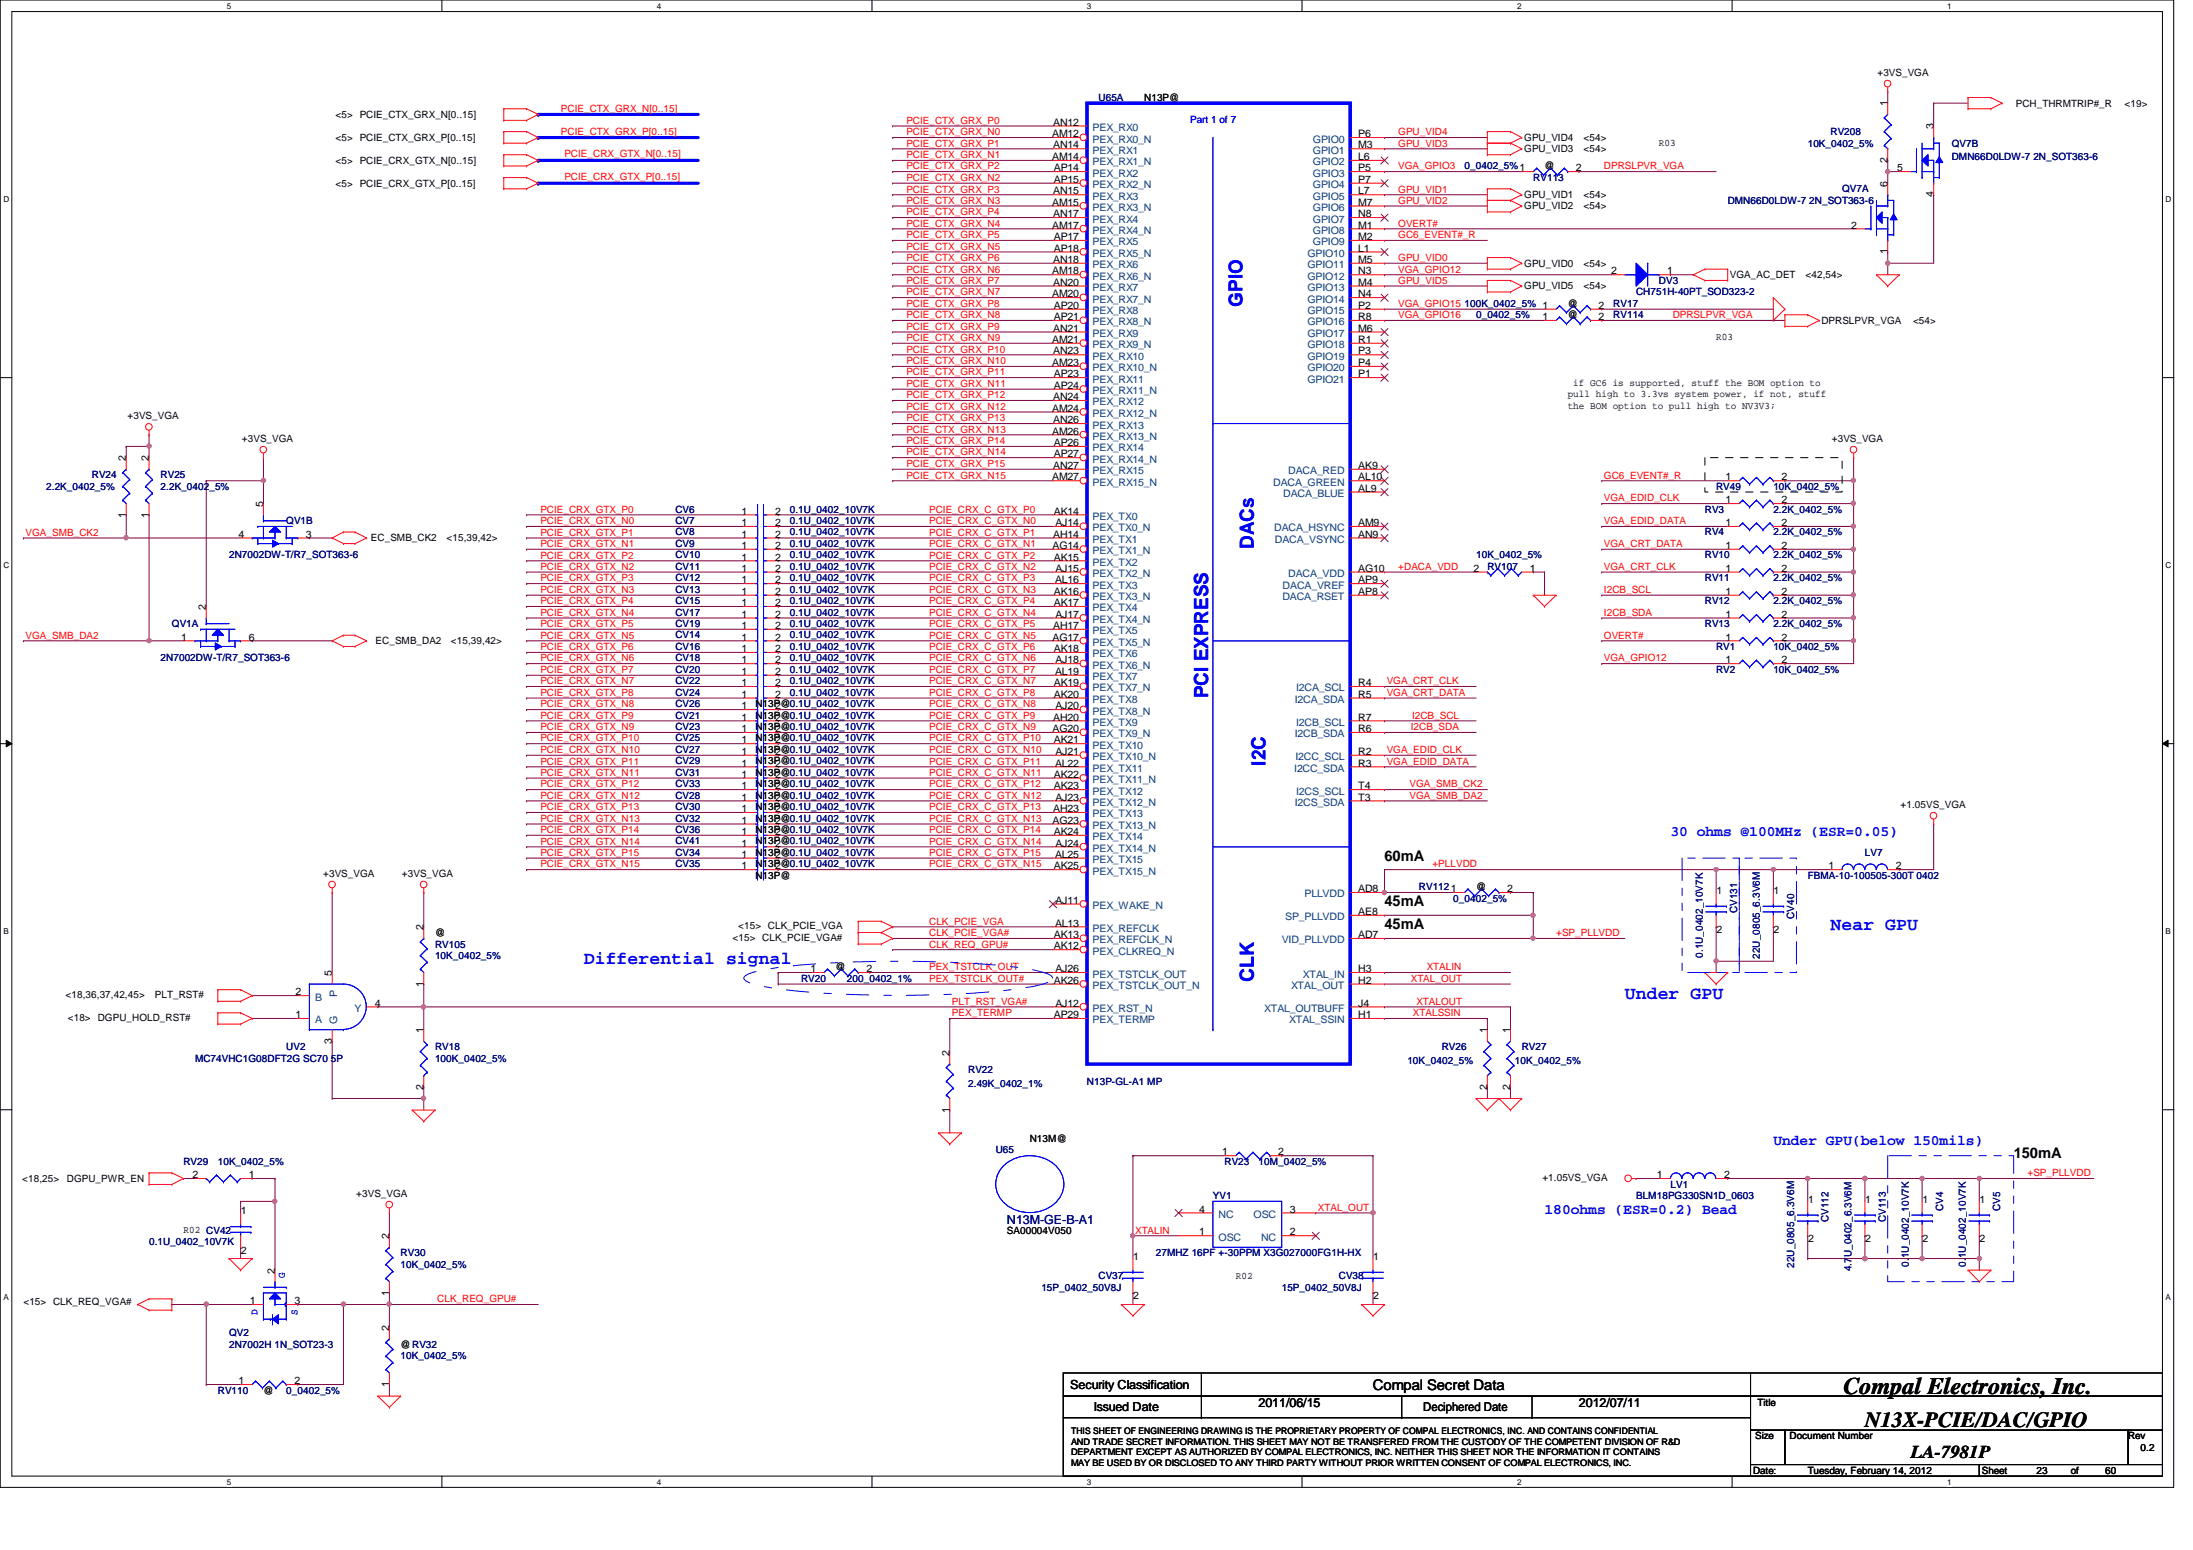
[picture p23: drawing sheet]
<svg xmlns="http://www.w3.org/2000/svg" width="297mm" height="210mm" viewBox="0 0 297 210" stroke-linecap="round" stroke-linejoin="round" font-family="sans-serif">
<defs><g id="words">
<text font-size="3.2" x="249.7" y="188.8">Compal Electronics, Inc.</text>
<text font-size="2.9" x="252.6" y="193.2">N13X-PCIE/DAC/GPIO</text>
<g font-size="2.6" fill="#00f">
<text x="168.3" y="41.5" transform="rotate(-90 168.3 41.5)">GPIO</text>
<text x="169.8" y="74.4" transform="rotate(-90 169.8 74.4)">DACs</text>
<text x="163.7" y="94.5" transform="rotate(-90 163.7 94.5)">PCI EXPRESS</text>
<text x="171.4" y="103.7" transform="rotate(-90 171.4 103.7)">I2C</text>
<text x="169.8" y="133" transform="rotate(-90 169.8 133)">CLK</text>
</g>
<g font-size="2.5" fill="#00f">
<text x="247.9" y="125.9">Near GPU</text>
<text x="79.1" y="130.6">Differential signal</text>
<text x="220.1" y="135.3">Under GPU</text>
</g>
<text font-size="2.5" x="258.8" y="197.4">LA-7981P</text>
<g font-size="2" fill="#00f">
<text x="226.3" y="113.2">30 ohms @100MHz (ESR=0.05)</text>
<text x="240.2" y="155.1">Under GPU(below 150mils)</text>
<text x="209.2" y="164.3">180ohms (ESR=0.2) Bead</text>
</g>
<g font-size="2">
<text x="187.5" y="116.5">60mA</text>
<text x="187.5" y="122.7">45mA</text>
<text x="187.5" y="125.8">45mA</text>
<text x="272.8" y="156.8">150mA</text>
<text x="186" y="188.2">Compal Secret Data</text>
</g>
<text font-size="1.7" fill="#000080" x="136.4" y="165.8">N13M-GE-B-A1</text>
<g font-size="1.7">
<text x="144.9" y="188.1">Security Classification</text>
<text x="148.2" y="191.1">Issued Date</text>
<text x="170.5" y="190.6">2011/06/15</text>
<text x="192.8" y="191.1">Deciphered Date</text>
<text x="213.9" y="190.6">2012/07/11</text>
</g>
<g font-size="1.4">
<text x="254.3" y="10.2">+3VS_VGA</text>
<text x="45.5" y="16">&lt;5&gt; PCIE_CTX_GRX_N[0..15]</text>
<text x="142.7" y="17">AN12</text>
<text x="155" y="13.6">N13P@</text>
<text x="255.6" y="14.4" transform="rotate(-90 255.6 14.4)">1</text>
<text x="261.9" y="17.5" transform="rotate(-90 261.9 17.5)">3</text>
<text x="273" y="14.4">PCH_THRMTRIP#_R</text>
<text x="287.8" y="14.4">&lt;19&gt;</text>
<text x="45.5" y="19">&lt;5&gt; PCIE_CTX_GRX_P[0..15]</text>
<text x="45.5" y="22.2">&lt;5&gt; PCIE_CRX_GTX_N[0..15]</text>
<text x="142.5" y="18.6">AM12</text>
<text x="142.5" y="21.7">AM14</text>
<text x="142.7" y="20.1">AN14</text>
<text x="142.7" y="23.2">AP14</text>
<text x="184" y="18.6">P6</text>
<text x="184" y="20.1">M3</text>
<text x="184" y="21.7">L6</text>
<text x="184" y="23.2">P5</text>
<text x="206.5" y="20.6">GPU_VID3</text>
<text x="206.5" y="19">GPU_VID4</text>
<text x="209.2" y="22.9">@</text>
<text x="213.4" y="23.2">2</text>
<text x="214.5" y="20.6">&lt;54&gt;</text>
<text x="214.5" y="19">&lt;54&gt;</text>
<text x="224.7" y="19.8">R03</text>
<text x="255.6" y="22.1" transform="rotate(-90 255.6 22.1)">2</text>
<text x="257" y="23.2">5</text>
<text x="45.5" y="25.3">&lt;5&gt; PCIE_CRX_GTX_P[0..15]</text>
<text x="142.5" y="27.9">AM15</text>
<text x="142.7" y="26.3">AN15</text>
<text x="142.7" y="29.4">AN17</text>
<text x="142.7" y="24.8">AP15</text>
<text x="184" y="24.8">P7</text>
<text x="184" y="26.3">L7</text>
<text x="184" y="27.9">M7</text>
<text x="184" y="29.4">N8</text>
<text x="206.5" y="28.4">GPU_VID2</text>
<text x="206.5" y="26.8">GPU_VID1</text>
<text x="214.5" y="28.4">&lt;54&gt;</text>
<text x="214.5" y="26.8">&lt;54&gt;</text>
<text x="255.6" y="25.3" transform="rotate(-90 255.6 25.3)">6</text>
<text x="261.9" y="26.7" transform="rotate(-90 261.9 26.7)">4</text>
<text x="142.5" y="30.9">AM17</text>
<text x="142.7" y="35.6">AN18</text>
<text x="142.7" y="32.5">AP17</text>
<text x="142.7" y="34.1">AP18</text>
<text x="184" y="30.9">M1</text>
<text x="184" y="32.5">M2</text>
<text x="184" y="34.1">L1</text>
<text x="184" y="35.6">M5</text>
<text x="250.7" y="30.9">2</text>
<text x="255.6" y="34.5" transform="rotate(-90 255.6 34.5)">1</text>
<text x="142.5" y="37.2">AM18</text>
<text x="142.5" y="40.3">AM20</text>
<text x="142.7" y="38.7">AN20</text>
<text x="142.7" y="41.8">AP20</text>
<text x="184" y="37.2">N3</text>
<text x="184" y="38.7">M4</text>
<text x="184" y="40.3">N4</text>
<text x="184" y="41.8">P2</text>
<text x="206.5" y="36.1">GPU_VID0</text>
<text x="206.5" y="39.2">GPU_VID5</text>
<text x="212.3" y="41.5">@</text>
<text x="214.5" y="36.1">&lt;54&gt;</text>
<text x="214.5" y="39.2">&lt;54&gt;</text>
<text x="216.5" y="41.8">2</text>
<text x="218.2" y="37.2">2</text>
<text x="225.8" y="37.2">1</text>
<text x="234.3" y="37.7">VGA_AC_DET</text>
<text x="244.6" y="37.7">&lt;42,54&gt;</text>
<text x="142.5" y="46.4">AM21</text>
<text x="142.7" y="44.9">AN21</text>
<text x="142.7" y="43.3">AP21</text>
<text x="184" y="43.3">R8</text>
<text x="184" y="44.9">M6</text>
<text x="184" y="46.4">R1</text>
<text x="208.9" y="43.3">1</text>
<text x="212.3" y="43.1">@</text>
<text x="216.5" y="43.3">2</text>
<text x="232.4" y="46.1">R03</text>
<text x="246.7" y="43.9">DPRSLPVR_VGA</text>
<text x="259.1" y="43.9">&lt;54&gt;</text>
<text x="142.5" y="49.6">AM23</text>
<text x="142.7" y="48">AN23</text>
<text x="142.7" y="51.1">AP23</text>
<text x="142.7" y="52.7">AP24</text>
<text x="184" y="48">P3</text>
<text x="184" y="49.6">P4</text>
<text x="184" y="51.1">P1</text>
<text x="212.3" y="53.8">pull high to 3.3vs system power, if not, stuff</text>
<text x="213.1" y="52.3">if GC6 is supported, stuff the BOM option to</text>
<text x="17.3" y="56.7">+3VS_VGA</text>
<text x="32.8" y="59.8">+3VS_VGA</text>
<text x="142.5" y="55.8">AM24</text>
<text x="142.5" y="58.8">AM26</text>
<text x="142.7" y="54.2">AN24</text>
<text x="142.7" y="57.3">AN26</text>
<text x="212.3" y="55.3">the BOM option to pull high to NV3V3;</text>
<text x="248.1" y="59.8">+3VS_VGA</text>
<text x="17.1" y="62.4" transform="rotate(-90 17.1 62.4)">2</text>
<text x="20.1" y="62.4" transform="rotate(-90 20.1 62.4)">2</text>
<text x="142.5" y="65.1">AM27</text>
<text x="142.7" y="63.5">AN27</text>
<text x="142.7" y="60.4">AP26</text>
<text x="142.7" y="61.9">AP27</text>
<text x="184" y="63.5">AK9</text>
<text x="184" y="65.1">AL10</text>
<text x="233.7" y="65.1">1</text>
<text x="241.3" y="65.1">2</text>
<text x="17.1" y="70.1" transform="rotate(-90 17.1 70.1)">1</text>
<text x="20.1" y="70.1" transform="rotate(-90 20.1 70.1)">1</text>
<text x="35.6" y="68.6" transform="rotate(-90 35.6 68.6)">5</text>
<text x="100.5" y="71.2">1</text>
<text x="100.5" y="69.7">1</text>
<text x="105" y="71.2">2</text>
<text x="105" y="69.7">2</text>
<text x="142.7" y="69.7">AK14</text>
<text x="143" y="71.2">AJ14</text>
<text x="184" y="71.2">AM9</text>
<text x="184" y="66.6">AL9</text>
<text x="233.7" y="68.2">1</text>
<text x="233.7" y="71.2">1</text>
<text x="241.3" y="68.2">2</text>
<text x="241.3" y="71.2">2</text>
<text x="32.3" y="72.8">4</text>
<text x="41.4" y="72.8">3</text>
<text x="50.2" y="73.3">EC_SMB_CK2</text>
<text x="60.5" y="73.3">&lt;15,39,42&gt;</text>
<text x="100.5" y="77.4">1</text>
<text x="100.5" y="74.3">1</text>
<text x="100.5" y="75.9">1</text>
<text x="100.5" y="72.8">1</text>
<text x="105" y="77.4">2</text>
<text x="105" y="74.3">2</text>
<text x="105" y="75.9">2</text>
<text x="105" y="72.8">2</text>
<text x="142.6" y="74.3">AG14</text>
<text x="142.7" y="72.8">AH14</text>
<text x="142.7" y="75.9">AK15</text>
<text x="143" y="77.4">AJ15</text>
<text x="184" y="72.8">AN9</text>
<text x="184" y="77.4">AG10</text>
<text x="199.6" y="77.4">2</text>
<text x="207.2" y="77.4">1</text>
<text x="233.7" y="77.4">1</text>
<text x="233.7" y="74.3">1</text>
<text x="241.3" y="77.4">2</text>
<text x="241.3" y="74.3">2</text>
<text x="27.9" y="82.6" transform="rotate(-90 27.9 82.6)">2</text>
<text x="100.5" y="82.1">1</text>
<text x="100.5" y="83.7">1</text>
<text x="100.5" y="80.6">1</text>
<text x="100.5" y="79">1</text>
<text x="105" y="82.1">2</text>
<text x="105" y="83.7">2</text>
<text x="105" y="80.6">2</text>
<text x="105" y="79">2</text>
<text x="142.7" y="80.6">AK16</text>
<text x="142.7" y="82.1">AK17</text>
<text x="142.9" y="79">AL16</text>
<text x="143" y="83.7">AJ17</text>
<text x="184" y="79">AP9</text>
<text x="184" y="80.6">AP8</text>
<text x="233.7" y="83.7">1</text>
<text x="233.7" y="80.6">1</text>
<text x="241.3" y="83.7">2</text>
<text x="241.3" y="80.6">2</text>
<text x="24.6" y="86.7">1</text>
<text x="33.7" y="86.7">6</text>
<text x="50.9" y="87.2">EC_SMB_DA2</text>
<text x="61.1" y="87.2">&lt;15,39,42&gt;</text>
<text x="100.5" y="88.3">1</text>
<text x="100.5" y="89.8">1</text>
<text x="100.5" y="85.2">1</text>
<text x="100.5" y="86.7">1</text>
<text x="105" y="88.3">2</text>
<text x="105" y="89.8">2</text>
<text x="105" y="85.2">2</text>
<text x="105" y="86.7">2</text>
<text x="142.6" y="86.7">AG17</text>
<text x="142.7" y="85.2">AH17</text>
<text x="142.7" y="88.3">AK18</text>
<text x="143" y="89.8">AJ18</text>
<text x="233.7" y="89.8">1</text>
<text x="233.7" y="86.7">1</text>
<text x="241.3" y="89.8">2</text>
<text x="241.3" y="86.7">2</text>
<text x="100.5" y="91.4">1</text>
<text x="100.5" y="92.9">1</text>
<text x="100.5" y="94.5">1</text>
<text x="102.3" y="95.8">N13P@0.1U_0402_10V7K</text>
<text x="105" y="91.4">2</text>
<text x="105" y="92.9">2</text>
<text x="105" y="94.5">2</text>
<text x="142.7" y="92.9">AK19</text>
<text x="142.7" y="94.5">AK20</text>
<text x="142.9" y="91.4">AL19</text>
<text x="184" y="92.9">R4</text>
<text x="184" y="94.5">R5</text>
<text x="100.5" y="100.7">1</text>
<text x="100.5" y="96.1">1</text>
<text x="100.5" y="97.6">1</text>
<text x="100.5" y="99.1">1</text>
<text x="102.3" y="101.9">N13P@0.1U_0402_10V7K</text>
<text x="102.3" y="97.3">N13P@0.1U_0402_10V7K</text>
<text x="102.3" y="98.8">N13P@0.1U_0402_10V7K</text>
<text x="102.3" y="100.4">N13P@0.1U_0402_10V7K</text>
<text x="105" y="100.7">2</text>
<text x="105" y="96.1">2</text>
<text x="105" y="97.6">2</text>
<text x="105" y="99.1">2</text>
<text x="142.6" y="99.1">AG20</text>
<text x="142.7" y="97.6">AH20</text>
<text x="142.7" y="100.7">AK21</text>
<text x="143" y="96.1">AJ20</text>
<text x="184" y="97.6">R7</text>
<text x="184" y="99.1">R6</text>
<text x="100.5" y="105.3">1</text>
<text x="100.5" y="106.9">1</text>
<text x="100.5" y="102.2">1</text>
<text x="100.5" y="103.8">1</text>
<text x="102.3" y="106.6">N13P@0.1U_0402_10V7K</text>
<text x="102.3" y="103.5">N13P@0.1U_0402_10V7K</text>
<text x="102.3" y="105.1">N13P@0.1U_0402_10V7K</text>
<text x="105" y="105.3">2</text>
<text x="105" y="106.9">2</text>
<text x="105" y="102.2">2</text>
<text x="105" y="103.8">2</text>
<text x="142.7" y="105.3">AK22</text>
<text x="142.7" y="106.9">AK23</text>
<text x="142.9" y="103.8">AL22</text>
<text x="143" y="102.2">AJ21</text>
<text x="184" y="106.9">T4</text>
<text x="184" y="102.2">R2</text>
<text x="184" y="103.8">R3</text>
<text x="100.5" y="113.1">1</text>
<text x="100.5" y="108.4">1</text>
<text x="100.5" y="110">1</text>
<text x="100.5" y="111.5">1</text>
<text x="102.3" y="108.2">N13P@0.1U_0402_10V7K</text>
<text x="102.3" y="109.7">N13P@0.1U_0402_10V7K</text>
<text x="102.3" y="111.3">N13P@0.1U_0402_10V7K</text>
<text x="102.3" y="112.8">N13P@0.1U_0402_10V7K</text>
<text x="105" y="113.1">2</text>
<text x="105" y="108.4">2</text>
<text x="105" y="110">2</text>
<text x="105" y="111.5">2</text>
<text x="142.6" y="111.5">AG23</text>
<text x="142.7" y="110">AH23</text>
<text x="142.7" y="113.1">AK24</text>
<text x="143" y="108.4">AJ23</text>
<text x="184" y="108.4">T3</text>
<text x="257.4" y="109.4">+1.05VS_VGA</text>
<text x="43.8" y="118.7">+3VS_VGA</text>
<text x="54.4" y="118.7">+3VS_VGA</text>
<text x="100.5" y="116.2">1</text>
<text x="100.5" y="117.7">1</text>
<text x="100.5" y="114.6">1</text>
<text x="102.3" y="117.4">N13P@0.1U_0402_10V7K</text>
<text x="102.3" y="114.3">N13P@0.1U_0402_10V7K</text>
<text x="102.3" y="119">N13P@</text>
<text x="102.3" y="115.9">N13P@0.1U_0402_10V7K</text>
<text x="105" y="116.2">2</text>
<text x="105" y="117.7">2</text>
<text x="105" y="114.6">2</text>
<text x="142.7" y="117.7">AK25</text>
<text x="142.9" y="116.2">AL25</text>
<text x="143" y="114.6">AJ24</text>
<text x="247.6" y="117.7">1</text>
<text x="256.8" y="117.7">2</text>
<text x="57.4" y="126" transform="rotate(-90 57.4 126)">2</text>
<text x="100" y="125.8">&lt;15&gt; CLK_PCIE_VGA</text>
<text x="142.9" y="125.5">AL13</text>
<text x="143" y="122.4">AJ11</text>
<text x="184" y="120.8">AD8</text>
<text x="184" y="123.9">AE8</text>
<text x="199.9" y="120.6">@</text>
<text x="204.1" y="120.8">2</text>
<text x="232.5" y="121">1</text>
<text x="240.2" y="121">1</text>
<text x="58.9" y="126.7">@</text>
<text x="99.2" y="127.4">&lt;15&gt; CLK_PCIE_VGA#</text>
<text x="109.8" y="131.7">1</text>
<text x="113.2" y="131.4">@</text>
<text x="117.3" y="131.7">2</text>
<text x="142.7" y="127">AK13</text>
<text x="142.7" y="128.6">AK12</text>
<text x="143" y="131.7">AJ26</text>
<text x="184" y="127">AD7</text>
<text x="184" y="131.7">H3</text>
<text x="232.5" y="126.4">2</text>
<text x="240.2" y="126.4">2</text>
<text x="8.9" y="135.1">&lt;18,36,37,42,45&gt;</text>
<text x="21" y="135.1">PLT_RST#</text>
<text x="40" y="134.8">2</text>
<text x="40" y="137.9">1</text>
<text x="45" y="132.2" transform="rotate(-90 45 132.2)">5</text>
<text x="50.8" y="136.3">4</text>
<text x="57.4" y="133.6" transform="rotate(-90 57.4 133.6)">1</text>
<text x="142.7" y="133.2">AK26</text>
<text x="142.7" y="137.9">AP29</text>
<text x="143" y="136.3">AJ12</text>
<text x="184" y="137.9">H1</text>
<text x="184" y="136.3">J4</text>
<text x="184" y="133.2">H2</text>
<text x="9.2" y="138.2">&lt;18&gt;</text>
<text x="13.2" y="138.2">DGPU_HOLD_RST#</text>
<text x="45" y="141.4" transform="rotate(-90 45 141.4)">3</text>
<text x="57.4" y="139.9" transform="rotate(-90 57.4 139.9)">1</text>
<text x="128.6" y="143" transform="rotate(-90 128.6 143)">2</text>
<text x="201.4" y="139.9" transform="rotate(-90 201.4 139.9)">1</text>
<text x="204.6" y="139.9" transform="rotate(-90 204.6 139.9)">1</text>
<text x="57.4" y="147.6" transform="rotate(-90 57.4 147.6)">2</text>
<text x="201.4" y="147.6" transform="rotate(-90 201.4 147.6)">2</text>
<text x="204.6" y="147.6" transform="rotate(-90 204.6 147.6)">2</text>
<text x="128.6" y="150.7" transform="rotate(-90 128.6 150.7)">1</text>
<text x="139.5" y="154.6">N13M@</text>
<text x="3" y="160.1">&lt;18,25&gt;</text>
<text x="9.1" y="160.1">DGPU_PWR_EN</text>
<text x="26.1" y="159.6">2</text>
<text x="33.7" y="159.6">1</text>
<text x="165.5" y="156.5">1</text>
<text x="173.1" y="156.5">2</text>
<text x="208.9" y="159.9">+1.05VS_VGA</text>
<text x="224.4" y="159.6">1</text>
<text x="233.5" y="159.6">2</text>
<text x="24.8" y="167">R02 CV42</text>
<text x="32.6" y="164.4">1</text>
<text x="48.3" y="162.1">+3VS_VGA</text>
<text x="52.7" y="167.8" transform="rotate(-90 52.7 167.8)">2</text>
<text x="136.4" y="167">SA00004V050</text>
<text x="162.4" y="164.2">4</text>
<text x="162.4" y="167.3">1</text>
<text x="174.7" y="164.2">3</text>
<text x="174.7" y="167.3">2</text>
<text x="244.9" y="162.9">1</text>
<text x="252.6" y="162.9">1</text>
<text x="260.4" y="162.9">1</text>
<text x="268.1" y="162.9">1</text>
<text x="32.6" y="169.8">2</text>
<text x="37.2" y="172.5" transform="rotate(-90 37.2 172.5)">2</text>
<text x="153.5" y="170.6">1</text>
<text x="167.4" y="173.1">R02</text>
<text x="186" y="170.6">1</text>
<text x="244.9" y="168.2">2</text>
<text x="252.6" y="168.2">2</text>
<text x="260.4" y="168.2">2</text>
<text x="268.1" y="168.2">2</text>
<text x="3.2" y="176.8">&lt;15&gt; CLK_REQ_VGA#</text>
<text x="33.8" y="176.6">1</text>
<text x="39.9" y="176.6">3</text>
<text x="52.7" y="175.5" transform="rotate(-90 52.7 175.5)">1</text>
<text x="153.5" y="176">2</text>
<text x="186" y="176">2</text>
<text x="52.7" y="180.2" transform="rotate(-90 52.7 180.2)">2</text>
<text x="54.3" y="182.5">@RV32</text>
<text x="32.3" y="187.5">1</text>
<text x="35.7" y="188.7">@</text>
<text x="39.9" y="187.5">2</text>
<text x="52.7" y="187.8" transform="rotate(-90 52.7 187.8)">1</text>
<text x="238" y="190.4">Title</text>
<text x="237.7" y="194.9">Size</text>
<text x="242.4" y="194.9">Document Number</text>
<text x="288.2" y="194.9">Rev</text>
<text x="289.9" y="196.5">0.2</text>
<text x="237.4" y="199.6">Date:</text>
<text x="244.9" y="199.6">Tuesday, February 14, 2012</text>
<text x="268.4" y="199.6">Sheet</text>
<text x="275.8" y="199.6">23</text>
<text x="280.5" y="199.6">of</text>
<text x="285.2" y="199.6">60</text>
</g>
<g font-size="1.4" fill="#f00">
<text x="76" y="15.2">PCIE_CTX_GRX_N[0..15]</text>
<text x="122.8" y="16.8">PCIE_CTX_GRX_P0</text>
<text x="76" y="18.3">PCIE_CTX_GRX_P[0..15]</text>
<text x="76.5" y="21.3">PCIE_CRX_GTX_N[0..15]</text>
<text x="122.8" y="19.9">PCIE_CTX_GRX_P1</text>
<text x="122.8" y="18.3">PCIE_CTX_GRX_N0</text>
<text x="122.8" y="22.9">PCIE_CTX_GRX_P2</text>
<text x="122.8" y="21.4">PCIE_CTX_GRX_N1</text>
<text x="189.4" y="19.9">GPU_VID3</text>
<text x="189.4" y="18.3">GPU_VID4</text>
<text x="189.4" y="22.9">VGA_GPIO3</text>
<text x="217.3" y="22.9">DPRSLPVR_VGA</text>
<text x="76.5" y="24.3">PCIE_CRX_GTX_P[0..15]</text>
<text x="122.8" y="29.2">PCIE_CTX_GRX_P4</text>
<text x="122.8" y="24.5">PCIE_CTX_GRX_N2</text>
<text x="122.8" y="27.6">PCIE_CTX_GRX_N3</text>
<text x="122.8" y="26.1">PCIE_CTX_GRX_P3</text>
<text x="189.4" y="27.6">GPU_VID2</text>
<text x="189.4" y="26.1">GPU_VID1</text>
<text x="122.8" y="30.7">PCIE_CTX_GRX_N4</text>
<text x="122.8" y="32.3">PCIE_CTX_GRX_P5</text>
<text x="122.8" y="33.8">PCIE_CTX_GRX_N5</text>
<text x="122.8" y="35.3">PCIE_CTX_GRX_P6</text>
<text x="189.4" y="32.3">GC6_EVENT#_R</text>
<text x="189.4" y="30.7">OVERT#</text>
<text x="189.4" y="35.3">GPU_VID0</text>
<text x="122.8" y="36.9">PCIE_CTX_GRX_N6</text>
<text x="122.8" y="38.4">PCIE_CTX_GRX_P7</text>
<text x="122.8" y="40">PCIE_CTX_GRX_N7</text>
<text x="122.8" y="41.6">PCIE_CTX_GRX_P8</text>
<text x="189.4" y="36.9">VGA_GPIO12</text>
<text x="189.4" y="38.4">GPU_VID5</text>
<text x="189.4" y="41.6">VGA_GPIO15</text>
<text x="122.8" y="43.1">PCIE_CTX_GRX_N8</text>
<text x="122.8" y="44.7">PCIE_CTX_GRX_P9</text>
<text x="122.8" y="46.2">PCIE_CTX_GRX_N9</text>
<text x="122.8" y="47.8">PCIE_CTX_GRX_P10</text>
<text x="189.4" y="43.1">VGA_GPIO16</text>
<text x="226.6" y="43.1">DPRSLPVR_VGA</text>
<text x="122.8" y="49.3">PCIE_CTX_GRX_N10</text>
<text x="122.8" y="52.4">PCIE_CTX_GRX_N11</text>
<text x="122.8" y="50.8">PCIE_CTX_GRX_P11</text>
<text x="122.8" y="53.9">PCIE_CTX_GRX_P12</text>
<text x="122.8" y="55.5">PCIE_CTX_GRX_N12</text>
<text x="122.8" y="57.1">PCIE_CTX_GRX_P13</text>
<text x="122.8" y="58.6">PCIE_CTX_GRX_N13</text>
<text x="122.8" y="60.2">PCIE_CTX_GRX_P14</text>
<text x="122.8" y="61.7">PCIE_CTX_GRX_N14</text>
<text x="122.8" y="63.2">PCIE_CTX_GRX_P15</text>
<text x="122.8" y="64.8">PCIE_CTX_GRX_N15</text>
<text x="217.3" y="64.8">GC6_EVENT#_R</text>
<text x="73.2" y="69.4">PCIE_CRX_GTX_P0</text>
<text x="73.2" y="71">PCIE_CRX_GTX_N0</text>
<text x="125.9" y="71">PCIE_CRX_C_GTX_N0</text>
<text x="125.9" y="69.4">PCIE_CRX_C_GTX_P0</text>
<text x="217.3" y="71">VGA_EDID_DATA</text>
<text x="217.3" y="67.9">VGA_EDID_CLK</text>
<text x="3.5" y="72.6">VGA_SMB_CK2</text>
<text x="73.2" y="77.2">PCIE_CRX_GTX_N2</text>
<text x="73.2" y="74.1">PCIE_CRX_GTX_N1</text>
<text x="73.2" y="72.6">PCIE_CRX_GTX_P1</text>
<text x="73.2" y="75.6">PCIE_CRX_GTX_P2</text>
<text x="125.9" y="74.1">PCIE_CRX_C_GTX_N1</text>
<text x="125.9" y="72.6">PCIE_CRX_C_GTX_P1</text>
<text x="125.9" y="75.6">PCIE_CRX_C_GTX_P2</text>
<text x="125.9" y="77.2">PCIE_CRX_C_GTX_N2</text>
<text x="189.4" y="77.2">+DACA_VDD</text>
<text x="217.3" y="74.1">VGA_CRT_DATA</text>
<text x="217.3" y="77.2">VGA_CRT_CLK</text>
<text x="73.2" y="81.8">PCIE_CRX_GTX_P4</text>
<text x="73.2" y="83.4">PCIE_CRX_GTX_N4</text>
<text x="73.2" y="78.7">PCIE_CRX_GTX_P3</text>
<text x="73.2" y="80.3">PCIE_CRX_GTX_N3</text>
<text x="125.9" y="78.7">PCIE_CRX_C_GTX_P3</text>
<text x="125.9" y="80.3">PCIE_CRX_C_GTX_N3</text>
<text x="125.9" y="83.4">PCIE_CRX_C_GTX_N4</text>
<text x="125.9" y="81.8">PCIE_CRX_C_GTX_P4</text>
<text x="217.3" y="80.3">I2CB_SCL</text>
<text x="217.3" y="83.4">I2CB_SDA</text>
<text x="3.5" y="86.5">VGA_SMB_DA2</text>
<text x="73.2" y="89.6">PCIE_CRX_GTX_N6</text>
<text x="73.2" y="88.1">PCIE_CRX_GTX_P6</text>
<text x="73.2" y="84.9">PCIE_CRX_GTX_P5</text>
<text x="73.2" y="86.5">PCIE_CRX_GTX_N5</text>
<text x="125.9" y="84.9">PCIE_CRX_C_GTX_P5</text>
<text x="125.9" y="86.5">PCIE_CRX_C_GTX_N5</text>
<text x="125.9" y="89.6">PCIE_CRX_C_GTX_N6</text>
<text x="125.9" y="88.1">PCIE_CRX_C_GTX_P6</text>
<text x="217.3" y="86.5">OVERT#</text>
<text x="217.3" y="89.6">VGA_GPIO12</text>
<text x="73.2" y="94.2">PCIE_CRX_GTX_P8</text>
<text x="73.2" y="95.8">PCIE_CRX_GTX_N8</text>
<text x="73.2" y="91.1">PCIE_CRX_GTX_P7</text>
<text x="73.2" y="92.7">PCIE_CRX_GTX_N7</text>
<text x="125.9" y="92.7">PCIE_CRX_C_GTX_N7</text>
<text x="125.9" y="91.1">PCIE_CRX_C_GTX_P7</text>
<text x="125.9" y="94.2">PCIE_CRX_C_GTX_P8</text>
<text x="125.9" y="95.8">PCIE_CRX_C_GTX_N8</text>
<text x="187.8" y="94.2">VGA_CRT_DATA</text>
<text x="187.8" y="92.7">VGA_CRT_CLK</text>
<text x="73.2" y="97.3">PCIE_CRX_GTX_P9</text>
<text x="73.2" y="98.9">PCIE_CRX_GTX_N9</text>
<text x="73.2" y="102">PCIE_CRX_GTX_N10</text>
<text x="73.2" y="100.4">PCIE_CRX_GTX_P10</text>
<text x="125.9" y="97.3">PCIE_CRX_C_GTX_P9</text>
<text x="125.9" y="98.9">PCIE_CRX_C_GTX_N9</text>
<text x="125.9" y="102">PCIE_CRX_C_GTX_N10</text>
<text x="125.9" y="100.4">PCIE_CRX_C_GTX_P10</text>
<text x="187.8" y="102">VGA_EDID_CLK</text>
<text x="191.1" y="98.9">I2CB_SDA</text>
<text x="191.3" y="97.3">I2CB_SCL</text>
<text x="73.2" y="106.6">PCIE_CRX_GTX_P12</text>
<text x="73.2" y="103.5">PCIE_CRX_GTX_P11</text>
<text x="73.2" y="105.1">PCIE_CRX_GTX_N11</text>
<text x="125.9" y="103.5">PCIE_CRX_C_GTX_P11</text>
<text x="125.9" y="105.1">PCIE_CRX_C_GTX_N11</text>
<text x="125.9" y="106.6">PCIE_CRX_C_GTX_P12</text>
<text x="187.8" y="103.5">VGA_EDID_DATA</text>
<text x="190.9" y="106.6">VGA_SMB_CK2</text>
<text x="73.2" y="108.2">PCIE_CRX_GTX_N12</text>
<text x="73.2" y="109.7">PCIE_CRX_GTX_P13</text>
<text x="73.2" y="111.3">PCIE_CRX_GTX_N13</text>
<text x="73.2" y="112.8">PCIE_CRX_GTX_P14</text>
<text x="125.9" y="108.2">PCIE_CRX_C_GTX_N12</text>
<text x="125.9" y="112.8">PCIE_CRX_C_GTX_P14</text>
<text x="125.9" y="109.7">PCIE_CRX_C_GTX_P13</text>
<text x="125.9" y="111.3">PCIE_CRX_C_GTX_N13</text>
<text x="190.9" y="108.2">VGA_SMB_DA2</text>
<text x="73.2" y="117.5">PCIE_CRX_GTX_N15</text>
<text x="73.2" y="115.9">PCIE_CRX_GTX_P15</text>
<text x="73.2" y="114.4">PCIE_CRX_GTX_N14</text>
<text x="125.9" y="115.9">PCIE_CRX_C_GTX_P15</text>
<text x="125.9" y="114.4">PCIE_CRX_C_GTX_N14</text>
<text x="125.9" y="117.5">PCIE_CRX_C_GTX_N15</text>
<text x="194" y="117.5">+PLLVDD</text>
<text x="125.9" y="125.2">CLK_PCIE_VGA</text>
<text x="125.9" y="128.3">CLK_REQ_GPU#</text>
<text x="125.9" y="126.8">CLK_PCIE_VGA#</text>
<text x="125.9" y="131.4">PEX_TSTCLK_OUT</text>
<text x="193.2" y="131.4">XTALIN</text>
<text x="210.8" y="126.8">+SP_PLLVDD</text>
<text x="125.9" y="133">PEX_TSTCLK_OUT#</text>
<text x="128.9" y="136.1">PLT_RST_VGA#</text>
<text x="128.9" y="137.6">PEX_TERMP</text>
<text x="191.1" y="133">XTAL_OUT</text>
<text x="191.4" y="137.6">XTALSSIN</text>
<text x="191.9" y="136.1">XTALOUT</text>
<text x="274.6" y="159.3">+SP_PLLVDD</text>
<text x="153.8" y="167">XTALIN</text>
<text x="178.5" y="164">XTAL_OUT</text>
<text x="59.2" y="176.4">CLK_REQ_GPU#</text>
</g>
<g font-size="1.4" fill="#004080">
<text x="148" y="17.7">PEX_RX0</text>
<text x="148" y="19.3">PEX_RX0_N</text>
<text x="148" y="20.8">PEX_RX1</text>
<text x="148" y="22.4">PEX_RX1_N</text>
<text x="148" y="23.9">PEX_RX2</text>
<text x="177.8" y="19.3">GPIO0</text>
<text x="177.8" y="20.8">GPIO1</text>
<text x="177.8" y="22.4">GPIO2</text>
<text x="177.8" y="23.9">GPIO3</text>
<text x="148" y="25.5">PEX_RX2_N</text>
<text x="148" y="27.1">PEX_RX3</text>
<text x="148" y="28.6">PEX_RX3_N</text>
<text x="177.8" y="25.5">GPIO4</text>
<text x="177.8" y="27.1">GPIO5</text>
<text x="177.8" y="28.6">GPIO6</text>
<text x="148" y="30.1">PEX_RX4</text>
<text x="148" y="31.7">PEX_RX4_N</text>
<text x="148" y="33.2">PEX_RX5</text>
<text x="148" y="34.8">PEX_RX5_N</text>
<text x="177.1" y="34.8">GPIO10</text>
<text x="177.8" y="30.1">GPIO7</text>
<text x="177.8" y="31.7">GPIO8</text>
<text x="177.8" y="33.2">GPIO9</text>
<text x="148" y="36.3">PEX_RX6</text>
<text x="148" y="37.9">PEX_RX6_N</text>
<text x="148" y="39.4">PEX_RX7</text>
<text x="148" y="41">PEX_RX7_N</text>
<text x="177.1" y="36.3">GPIO11</text>
<text x="177.1" y="37.9">GPIO12</text>
<text x="177.1" y="39.4">GPIO13</text>
<text x="177.1" y="41">GPIO14</text>
<text x="148" y="42.5">PEX_RX8</text>
<text x="148" y="44.1">PEX_RX8_N</text>
<text x="148" y="45.6">PEX_RX9</text>
<text x="148" y="47.2">PEX_RX9_N</text>
<text x="177.1" y="42.5">GPIO15</text>
<text x="177.1" y="44.1">GPIO16</text>
<text x="177.1" y="45.6">GPIO17</text>
<text x="177.1" y="47.2">GPIO18</text>
<text x="148" y="48.7">PEX_RX10</text>
<text x="148" y="50.3">PEX_RX10_N</text>
<text x="148" y="51.8">PEX_RX11</text>
<text x="148" y="53.4">PEX_RX11_N</text>
<text x="177.1" y="48.7">GPIO19</text>
<text x="177.1" y="50.3">GPIO20</text>
<text x="177.1" y="51.8">GPIO21</text>
<text x="148" y="54.9">PEX_RX12</text>
<text x="148" y="56.5">PEX_RX12_N</text>
<text x="148" y="58">PEX_RX13</text>
<text x="148" y="59.6">PEX_RX13_N</text>
<text x="148" y="61.1">PEX_RX14</text>
<text x="148" y="62.7">PEX_RX14_N</text>
<text x="148" y="64.2">PEX_RX15</text>
<text x="148" y="65.8">PEX_RX15_N</text>
<text x="172.5" y="65.8">DACA_GREEN</text>
<text x="174.5" y="64.2">DACA_RED</text>
<text x="148" y="70.4">PEX_TX0</text>
<text x="148" y="72">PEX_TX0_N</text>
<text x="172.6" y="72">DACA_HSYNC</text>
<text x="173.8" y="67.3">DACA_BLUE</text>
<text x="148" y="73.5">PEX_TX1</text>
<text x="148" y="75.1">PEX_TX1_N</text>
<text x="148" y="76.6">PEX_TX2</text>
<text x="172.7" y="73.5">DACA_VSYNC</text>
<text x="148" y="78.1">PEX_TX2_N</text>
<text x="148" y="79.7">PEX_TX3</text>
<text x="148" y="81.3">PEX_TX3_N</text>
<text x="148" y="82.8">PEX_TX4</text>
<text x="173.7" y="81.3">DACA_RSET</text>
<text x="173.7" y="79.7">DACA_VREF</text>
<text x="174.5" y="78.1">DACA_VDD</text>
<text x="148" y="84.4">PEX_TX4_N</text>
<text x="148" y="85.9">PEX_TX5</text>
<text x="148" y="87.5">PEX_TX5_N</text>
<text x="148" y="89">PEX_TX6</text>
<text x="148" y="90.6">PEX_TX6_N</text>
<text x="148" y="92.1">PEX_TX7</text>
<text x="148" y="93.6">PEX_TX7_N</text>
<text x="148" y="95.2">PEX_TX8</text>
<text x="175.4" y="95.2">I2CA_SDA</text>
<text x="175.6" y="93.6">I2CA_SCL</text>
<text x="148" y="96.8">PEX_TX8_N</text>
<text x="148" y="98.3">PEX_TX9</text>
<text x="148" y="99.9">PEX_TX9_N</text>
<text x="148" y="101.4">PEX_TX10</text>
<text x="175.4" y="99.9">I2CB_SDA</text>
<text x="175.6" y="98.3">I2CB_SCL</text>
<text x="148" y="103">PEX_TX10_N</text>
<text x="148" y="104.5">PEX_TX11</text>
<text x="148" y="106">PEX_TX11_N</text>
<text x="148" y="107.6">PEX_TX12</text>
<text x="175.3" y="104.5">I2CC_SDA</text>
<text x="175.5" y="103">I2CC_SCL</text>
<text x="175.6" y="107.6">I2CS_SCL</text>
<text x="148" y="109.1">PEX_TX12_N</text>
<text x="148" y="110.7">PEX_TX13</text>
<text x="148" y="112.3">PEX_TX13_N</text>
<text x="148" y="113.8">PEX_TX14</text>
<text x="175.4" y="109.1">I2CS_SDA</text>
<text x="148" y="115.4">PEX_TX14_N</text>
<text x="148" y="116.9">PEX_TX15</text>
<text x="148" y="118.4">PEX_TX15_N</text>
<text x="148" y="123.1">PEX_WAKE_N</text>
<text x="174.1" y="124.6">SP_PLLVDD</text>
<text x="176.7" y="121.5">PLLVDD</text>
<text x="148" y="126.2">PEX_REFCLK</text>
<text x="148" y="127.8">PEX_REFCLK_N</text>
<text x="148" y="129.3">PEX_CLKREQ_N</text>
<text x="173.6" y="127.8">VID_PLLVDD</text>
<text x="42.7" y="135.5">B</text>
<text x="45.7" y="135" transform="rotate(-90 45.7 135)">P</text>
<text x="48" y="137">Y</text>
<text x="148" y="137">PEX_RST_N</text>
<text x="148" y="132.4">PEX_TSTCLK_OUT</text>
<text x="148" y="133.9">PEX_TSTCLK_OUT_N</text>
<text x="171.2" y="137">XTAL_OUTBUFF</text>
<text x="174.9" y="133.9">XTAL_OUT</text>
<text x="176.5" y="132.4">XTAL_IN</text>
<text x="42.7" y="138.6">A</text>
<text x="45.7" y="138.7" transform="rotate(-90 45.7 138.7)">G</text>
<text x="148" y="138.6">PEX_TERMP</text>
<text x="174.6" y="138.6">XTAL_SSIN</text>
<text x="165.1" y="164.9">NC</text>
<text x="169.8" y="164.9">OSC</text>
<text x="165.1" y="168">OSC</text>
<text x="170.8" y="168">NC</text>
</g>
<g font-size="1.4" fill="#000080">
<text x="148.8" y="13.6">U65A</text>
<text x="198.4" y="22.9">0_0402_5%1</text>
<text x="244.9" y="19.9">10K_0402_5%</text>
<text x="247.9" y="18.3">RV208</text>
<text x="264.4" y="19.9">QV7B</text>
<text x="264.4" y="21.7">DMN66D0LDW-7 2N_SOT363-6</text>
<text x="207.7" y="24.5">RV113</text>
<text x="234" y="27.6">DMN66D0LDW-7 2N_SOT363-6</text>
<text x="249.5" y="26">QV7A</text>
<text x="198.4" y="41.5">100K_0402_5% 1</text>
<text x="218.5" y="41.5">RV17</text>
<text x="221.6" y="40">CH751H-40PT_SOD323-2</text>
<text x="224.7" y="38.4">DV3</text>
<text x="199.9" y="43.1">0_0402_5%</text>
<text x="218.5" y="43.1">RV114</text>
<text x="12.4" y="64.8">RV24</text>
<text x="21.8" y="64.8">RV25</text>
<text x="6.3" y="66.3">2.2K_0402_5%</text>
<text x="21.8" y="66.3">2.2K_0402_5%</text>
<text x="38.8" y="71">QV1B</text>
<text x="91.5" y="71">CV7</text>
<text x="91.5" y="69.4">CV6</text>
<text x="107" y="71">0.1U_0402_10V7K</text>
<text x="107" y="69.4">0.1U_0402_10V7K</text>
<text x="230.9" y="69.4">RV3</text>
<text x="232.4" y="66.3">RV49</text>
<text x="240.2" y="66.3">10K_0402_5%</text>
<text x="240.2" y="69.4">2.2K_0402_5%</text>
<text x="31" y="75.6">2N7002DW-T/R7_SOT363-6</text>
<text x="91.5" y="77.2">CV11</text>
<text x="91.5" y="74.1">CV9</text>
<text x="91.5" y="75.6">CV10</text>
<text x="91.5" y="72.5">CV8</text>
<text x="107" y="74.1">0.1U_0402_10V7K</text>
<text x="107" y="72.5">0.1U_0402_10V7K</text>
<text x="107" y="77.2">0.1U_0402_10V7K</text>
<text x="107" y="75.6">0.1U_0402_10V7K</text>
<text x="199.9" y="75.6">10K_0402_5%</text>
<text x="201.5" y="77.2">RV107</text>
<text x="230.9" y="72.5">RV4</text>
<text x="230.9" y="75.6">RV10</text>
<text x="240.2" y="72.5">2.2K_0402_5%</text>
<text x="240.2" y="75.6">2.2K_0402_5%</text>
<text x="91.5" y="81.8">CV15</text>
<text x="91.5" y="83.4">CV17</text>
<text x="91.5" y="80.3">CV13</text>
<text x="91.5" y="78.7">CV12</text>
<text x="107" y="81.8">0.1U_0402_10V7K</text>
<text x="107" y="83.4">0.1U_0402_10V7K</text>
<text x="107" y="80.3">0.1U_0402_10V7K</text>
<text x="107" y="78.7">0.1U_0402_10V7K</text>
<text x="230.9" y="78.7">RV11</text>
<text x="230.9" y="81.8">RV12</text>
<text x="240.2" y="78.7">2.2K_0402_5%</text>
<text x="240.2" y="81.8">2.2K_0402_5%</text>
<text x="21.8" y="89.6">2N7002DW-T/R7_SOT363-6</text>
<text x="23.3" y="84.9">QV1A</text>
<text x="91.5" y="88">CV16</text>
<text x="91.5" y="89.6">CV18</text>
<text x="91.5" y="84.9">CV19</text>
<text x="91.5" y="86.4">CV14</text>
<text x="107" y="88">0.1U_0402_10V7K</text>
<text x="107" y="89.6">0.1U_0402_10V7K</text>
<text x="107" y="84.9">0.1U_0402_10V7K</text>
<text x="107" y="86.4">0.1U_0402_10V7K</text>
<text x="230.9" y="84.9">RV13</text>
<text x="232.4" y="88">RV1</text>
<text x="240.2" y="88">10K_0402_5%</text>
<text x="240.2" y="84.9">2.2K_0402_5%</text>
<text x="91.5" y="91.1">CV20</text>
<text x="91.5" y="95.8">CV26</text>
<text x="91.5" y="92.7">CV22</text>
<text x="91.5" y="94.2">CV24</text>
<text x="107" y="91.1">0.1U_0402_10V7K</text>
<text x="107" y="92.7">0.1U_0402_10V7K</text>
<text x="107" y="94.2">0.1U_0402_10V7K</text>
<text x="232.4" y="91.1">RV2</text>
<text x="240.2" y="91.1">10K_0402_5%</text>
<text x="91.5" y="100.4">CV25</text>
<text x="91.5" y="101.9">CV27</text>
<text x="91.5" y="97.3">CV21</text>
<text x="91.5" y="98.8">CV23</text>
<text x="91.5" y="105.1">CV31</text>
<text x="91.5" y="106.6">CV33</text>
<text x="91.5" y="103.5">CV29</text>
<text x="91.5" y="112.8">CV36</text>
<text x="91.5" y="108.2">CV28</text>
<text x="91.5" y="109.7">CV30</text>
<text x="91.5" y="111.3">CV32</text>
<text x="91.5" y="115.9">CV34</text>
<text x="91.5" y="117.4">CV35</text>
<text x="91.5" y="114.3">CV41</text>
<text x="244.9" y="119">FBMA-10-100505-300T 0402</text>
<text x="252.6" y="115.9">LV7</text>
<text x="192.2" y="120.6">RV1121</text>
<text x="196.8" y="122.1">0_0402_5%</text>
<text x="235.3" y="123.7" transform="rotate(-90 235.3 123.7)">CV131</text>
<text x="243" y="124.4" transform="rotate(-90 243 124.4)">CV40</text>
<text x="58.9" y="128.3">RV105</text>
<text x="58.9" y="129.8">10K_0402_5%</text>
<text x="230.6" y="129.7" transform="rotate(-90 230.6 129.7)">0.1U_0402_10V7K</text>
<text x="238.4" y="129.8" transform="rotate(-90 238.4 129.8)">22U_0805_6.3V6M</text>
<text x="108.5" y="132.9">RV20</text>
<text x="114.7" y="132.9">200_0402_1%</text>
<text x="26.4" y="143.8">MC74VHC1G08DFT2G SC70 5P</text>
<text x="38.8" y="142.2">UV2</text>
<text x="58.9" y="142.2">RV18</text>
<text x="58.9" y="143.8">100K_0402_5%</text>
<text x="195.3" y="142.2">RV26</text>
<text x="206.1" y="142.2">RV27</text>
<text x="131.1" y="145.3">RV22</text>
<text x="131.1" y="147.2">2.49K_0402_1%</text>
<text x="147.2" y="146.9">N13P-GL-A1 MP</text>
<text x="190.6" y="144.1">10K_0402_5%</text>
<text x="205.2" y="144.1">10K_0402_5%</text>
<text x="24.8" y="157.7">RV29</text>
<text x="29.5" y="157.7">10K_0402_5%</text>
<text x="134.9" y="156.2">U65</text>
<text x="165.9" y="157.7">RV23</text>
<text x="170.5" y="157.7">10M_0402_5%</text>
<text x="226.3" y="160.8">LV1</text>
<text x="164.3" y="162.4">YV1</text>
<text x="221.6" y="162.4">BLM18PG330SN1D_0603</text>
<text x="247.7" y="165.5" transform="rotate(-90 247.7 165.5)">CV112</text>
<text x="255.4" y="165.5" transform="rotate(-90 255.4 165.5)">CV113</text>
<text x="263.2" y="164" transform="rotate(-90 263.2 164)">CV4</text>
<text x="270.9" y="164" transform="rotate(-90 270.9 164)">CV5</text>
<text x="20.2" y="168.6">0.1U_0402_10V7K</text>
<text x="54.3" y="170.1">RV30</text>
<text x="54.3" y="171.7">10K_0402_5%</text>
<text x="148.8" y="173.2">CV37</text>
<text x="156.5" y="170.1">27MHZ 16PF +-30PPM X3G027000FG1H-HX</text>
<text x="181.4" y="173.2">CV38</text>
<text x="243" y="171.7" transform="rotate(-90 243 171.7)">22U_0805_6.3V6M</text>
<text x="250.8" y="172.2" transform="rotate(-90 250.8 172.2)">4.7U_0402_6.3V6M</text>
<text x="258.5" y="171.5" transform="rotate(-90 258.5 171.5)">0.1U_0402_10V7K</text>
<text x="266.3" y="171.5" transform="rotate(-90 266.3 171.5)">0.1U_0402_10V7K</text>
<text x="141.1" y="174.8">15P_0402_50V8J</text>
<text x="173.6" y="174.8">15P_0402_50V8J</text>
<text x="31" y="181">QV2</text>
<text x="31" y="182.5">2N7002H 1N_SOT23-3</text>
<text x="54.3" y="184.1">10K_0402_5%</text>
<text x="29.5" y="188.7">RV110</text>
<text x="38.8" y="188.7">0_0402_5%</text>
</g>
<g font-size="1.4" fill="#00f">
<text x="161.2" y="16.7">Part 1 of 7</text>
<text x="38.6" y="173.1" transform="rotate(-90 38.6 173.1)">G</text>
<text x="34.9" y="178.1" transform="rotate(-90 34.9 178.1)">D</text>
<text x="40.3" y="178.1" transform="rotate(-90 40.3 178.1)">S</text>
</g>
<g font-size="1.2">
<text x="145.1" y="194.2">THIS SHEET OF ENGINEERING DRAWING IS THE PROPRIETARY PROPERTY OF COMPAL ELECTRONICS, INC. AND CONTAINS CONFIDENTIAL</text>
<text x="145.1" y="195.7">AND TRADE SECRET INFORMATION. THIS SHEET MAY NOT BE TRANSFERED FROM THE CUSTODY OF THE COMPETENT DIVISION OF R&amp;D</text>
<text x="145.1" y="197.1">DEPARTMENT EXCEPT AS AUTHORIZED BY COMPAL ELECTRONICS, INC. NEITHER THIS SHEET NOR THE INFORMATION IT CONTAINS</text>
<text x="145.1" y="198.5">MAY BE USED BY OR DISCLOSED TO ANY THIRD PARTY WITHOUT PRIOR WRITTEN CONSENT OF COMPAL ELECTRONICS, INC.</text>
</g>
<g font-size="1.1">
<text x="30.7" y="1.2">5</text>
<text x="89" y="1.2">4</text>
<text x="147.2" y="1.2">3</text>
<text x="205.5" y="1.2">2</text>
<text x="263.7" y="1.2">1</text>
<text x=".5" y="27.3">D</text>
<text x="293.3" y="27.3">D</text>
<text x=".5" y="76.9">C</text>
<text x="293.3" y="76.9">C</text>
<text x=".5" y="126.4">B</text>
<text x="293.3" y="126.4">B</text>
<text x=".5" y="176">A</text>
<text x="293.3" y="176">A</text>
<text x="30.7" y="201.1">5</text>
<text x="89" y="201.1">4</text>
<text x="147.2" y="201.1">3</text>
<text x="205.5" y="201.1">2</text>
<text x="263.7" y="201.1">1</text>
</g>
</g></defs>
<path d="M0 0h294.4v201.4h-294.4zM1.6 1.6h291.3v198.3h-291.3z" fill="none" stroke="#000" stroke-width=".14"/>
<g fill="#fff">
<path d="M30.7 .2h.6v1.2h-.6z"/>
<path d="M30.7 200.1h.6v1.2h-.6z"/>
</g>
<path d="M59.9 0v1.6M59.9 199.9v1.6" fill="none" stroke="#000" stroke-width=".14"/>
<g fill="#fff">
<path d="M89 .2h.6v1.2h-.6z"/>
<path d="M89 200.1h.6v1.2h-.6z"/>
</g>
<path d="M118.1 0v1.6M118.1 199.9v1.6" fill="none" stroke="#000" stroke-width=".14"/>
<g fill="#fff">
<path d="M147.2 .2h.6v1.2h-.6z"/>
<path d="M147.2 200.1h.6v1.2h-.6z"/>
</g>
<path d="M176.4 0v1.6M176.4 199.9v1.6" fill="none" stroke="#000" stroke-width=".14"/>
<g fill="#fff">
<path d="M205.5 .2h.6v1.2h-.6z"/>
<path d="M205.5 200.1h.6v1.2h-.6z"/>
</g>
<path d="M234.6 0v1.6M234.6 199.9v1.6" fill="none" stroke="#000" stroke-width=".14"/>
<g fill="#fff">
<path d="M263.7 .2h.6v1.2h-.6z"/>
<path d="M263.7 200.1h.6v1.2h-.6z"/>
<path d="M.5 26.3h.7v1.2h-.7z"/>
<path d="M293.3 26.3h.8v1.2h-.8z"/>
<path d="M.5 75.9h.7v1.2h-.7z"/>
<path d="M293.3 75.9h.8v1.2h-.8z"/>
</g>
<path d="M0 51.1h1.6M292.9 51.1h1.6" fill="none" stroke="#000" stroke-width=".14"/>
<g fill="#fff">
<path d="M.5 125.5h.7v1.2h-.7z"/>
<path d="M293.3 125.5h.7v1.2h-.7z"/>
</g>
<path d="M0 100.7h1.6M.8 100.2l.8 .5-.8 .4zM292.9 100.7l.8-.5v.9zM292.9 100.7h1.6" fill="none" stroke="#000" stroke-width=".14"/>
<path d="M.8 100.2l.8 .5-.8 .4zM292.9 100.7l.8-.5v.9z" fill="#000"/>
<g fill="#fff">
<path d="M.5 175h.7v1.2h-.7z"/>
<path d="M293.3 175h.7v1.2h-.7z"/>
</g>
<path d="M0 150.3h1.6M292.9 150.3h1.6" fill="none" stroke="#000" stroke-width=".14"/>
<path d="M153.5 175.1h.1M153.5 167.3h.1M153.5 167.3v3.1M153.5 175.1v1.6M186 175.1h.1M186 175.1v1.6" fill="none" stroke="#800040" stroke-width=".14"/>
<circle cx="153.4" cy="167.3" r=".3" fill="#f0f"/>
<circle cx="153.4" cy="167.3" r=".3" fill="none" stroke="#f0f" stroke-width=".14"/>
<path d="M186 164.3h.1M186 164.3v6.1" fill="none" stroke="#800040" stroke-width=".14"/>
<circle cx="186" cy="164.2" r=".29" fill="#f0f"/>
<circle cx="186" cy="164.2" r=".29" fill="none" stroke="#f0f" stroke-width=".14"/>
<g fill="none" stroke="#800040" stroke-width=".14">
<path d="M24.8 159.6h.1M24.8 159.6h1.6M153.5 156.5h.1M153.5 156.5h12.4M153.5 156.5v10.8M173.6 156.5h.1M173.6 156.5h12.4M186 156.5h.1M186 156.5v7.8h-7.8M27.9 176.7h.1M27.9 176.7h6.3M52.7 164.3h.1"/>
<path d="M52.7 164.3v3M153.5 167.3h.1M153.5 167.3h6.1M178.2 164.3h.1"/>
</g>
<circle cx="27.9" cy="176.6" r=".3" fill="#f0f"/>
<circle cx="27.9" cy="176.6" r=".3" fill="none" stroke="#f0f" stroke-width=".14"/>
<path d="M46.5 176.7h.1M46.5 176.7v10.8" fill="none" stroke="#800040" stroke-width=".14"/>
<circle cx="46.5" cy="176.6" r=".3" fill="#f0f"/>
<circle cx="46.5" cy="176.6" r=".3" fill="none" stroke="#f0f" stroke-width=".14"/>
<g fill="none" stroke="#800040" stroke-width=".14">
<path d="M120.9 17.1h.1M120.9 18.6h.1M120.9 17.1h21.7M120.9 18.6h21.7M120.9 20.2h.1M120.9 31h.1M120.9 29.5h.1M120.9 32.6h.1M120.9 34.1h.1M120.9 37.2h.1M120.9 35.6h.1M120.9 38.7h.1"/>
<path d="M120.9 23.2h.1M120.9 24.8h.1M120.9 27.9h.1M120.9 26.4h.1M120.9 21.7h.1M120.9 20.2h21.7M120.9 31h21.7M120.9 29.5h21.7M120.9 32.6h21.7M120.9 34.1h21.7M120.9 37.2h21.7M120.9 35.6h21.7"/>
<path d="M120.9 38.7h21.7M120.9 23.2h21.7M120.9 24.8h21.7M120.9 27.9h21.7M120.9 26.4h21.7M120.9 21.7h21.7M120.9 40.3h.1M120.9 43.4h.1M120.9 41.9h.1M120.9 45h.1M120.9 46.5h.1M120.9 49.6h.1"/>
<path d="M120.9 48h.1M120.9 52.7h.1M120.9 51.1h.1M120.9 55.8h.1M120.9 57.4h.1M120.9 58.9h.1M120.9 54.2h.1M120.9 40.3h21.7M120.9 43.4h21.7M120.9 41.9h21.7M120.9 45h21.7M120.9 46.5h21.7"/>
<path d="M120.9 49.6h21.7M120.9 48h21.7M120.9 52.7h21.7M120.9 51.1h21.7M120.9 55.8h21.7M120.9 57.4h21.7M120.9 58.9h21.7M120.9 54.2h21.7M71.3 69.7h.1M71.3 71.3h.1M71.3 77.5h.1M71.3 74.4h.1"/>
<path d="M71.3 72.9h.1M71.3 75.9h.1M71.3 79h.1M71.3 69.7h29.4M71.3 71.3h29.4M71.3 77.5h29.4M71.3 74.4h29.4M71.3 72.9h29.4M71.3 75.9h29.4M71.3 79h29.4M105.4 71.3h.1M105.4 69.7h.1"/>
<path d="M105.4 74.4h.1M105.4 72.9h.1M105.4 75.9h.1M105.4 79h.1M105.4 77.5h.1M105.4 69.7h37.2M105.4 71.3h37.2M105.4 77.5h37.2M105.4 74.4h37.2M105.4 72.9h37.2M105.4 75.9h37.2M105.4 79h37.2"/>
<path d="M120.9 60.5h.1M120.9 62h.1M120.9 63.5h.1M120.9 65.1h.1M120.9 60.5h21.7M120.9 62h21.7M120.9 63.5h21.7M120.9 65.1h21.7M71.3 97.6h.1M71.3 99.2h.1M71.3 89.9h.1M71.3 88.3h.1"/>
<path d="M71.3 82.1h.1M71.3 83.7h.1M71.3 94.5h.1M71.3 96.1h.1M71.3 85.2h.1M71.3 86.8h.1M71.3 80.6h.1M71.3 91.4h.1M71.3 93h.1M71.3 97.6h29.4M71.3 99.2h29.4M71.3 89.9h29.4"/>
<path d="M71.3 88.3h29.4M71.3 80.6h29.4M71.3 82.1h29.4M71.3 83.7h29.4M71.3 85.2h29.4M71.3 86.8h29.4M71.3 94.5h29.4M71.3 96.1h29.4M71.3 93h29.4M71.3 91.4h29.4M105.4 80.6h.1M105.4 83.7h.1"/>
<path d="M105.4 85.2h.1M105.4 82.1h.1M105.4 86.8h.1M105.4 89.9h.1M105.4 88.3h.1M105.4 93h.1M105.4 91.4h.1M105.4 94.5h.1M105.4 96.1h.1M105.4 97.6h.1M105.4 99.2h.1M105.4 97.6h37.2"/>
<path d="M105.4 99.2h37.2M105.4 89.9h37.2M105.4 88.3h37.2M105.4 80.6h37.2M105.4 82.1h37.2M105.4 83.7h37.2M105.4 85.2h37.2M105.4 86.8h37.2M105.4 94.5h37.2M105.4 96.1h37.2M105.4 93h37.2M105.4 91.4h37.2"/>
<path d="M71.3 108.5h.1M71.3 106.9h.1M71.3 110h.1M71.3 111.6h.1M71.3 117.8h.1M71.3 116.2h.1M71.3 114.7h.1M71.3 113.1h.1M71.3 103.8h.1M71.3 105.4h.1M71.3 102.3h.1M71.3 100.7h.1"/>
<path d="M71.3 108.5h29.4M71.3 106.9h29.4M71.3 110h29.4M71.3 111.6h29.4M71.3 117.8h29.4M71.3 116.2h29.4M71.3 114.7h29.4M71.3 113.1h29.4M71.3 103.8h29.4M71.3 105.4h29.4M71.3 102.3h29.4M71.3 100.7h29.4"/>
<path d="M105.4 108.5h.1M105.4 113.1h.1M105.4 116.2h.1M105.4 114.7h.1M105.4 117.8h.1M105.4 102.3h.1M105.4 100.7h.1M105.4 103.8h.1M105.4 105.4h.1M105.4 106.9h.1M105.4 110h.1M105.4 111.6h.1"/>
<path d="M105.4 108.5h37.2M105.4 106.9h37.2M105.4 110h37.2M105.4 111.6h37.2M105.4 117.8h37.2M105.4 116.2h37.2M105.4 114.7h37.2M105.4 113.1h37.2M105.4 103.8h37.2M105.4 105.4h37.2M105.4 102.3h37.2M105.4 100.7h37.2"/>
<path d="M23.3 176.7h.1M23.3 176.7h4.6M27.9 176.7h.1M27.9 176.7v10.8M40.3 176.7h.1M40.3 176.7h6.2M52.7 176.7h.1M52.7 176.7v3M27.9 187.5h.1M27.9 187.5h4.7M40.3 187.5h.1M40.3 187.5h6.2"/>
<path d="M52.7 187.5h.1M52.7 187.5v1.6"/>
</g>
<path d="M72.9 18.6h21.7" fill="none" stroke="#00f" stroke-width=".42"/>
<circle cx="72.9" cy="18.6" r=".21" fill="#00f"/>
<path d="M72.9 15.5h21.7" fill="none" stroke="#00f" stroke-width=".42"/>
<circle cx="72.9" cy="15.5" r=".21" fill="#00f"/>
<path d="M72.9 21.7h21.7" fill="none" stroke="#00f" stroke-width=".42"/>
<circle cx="72.9" cy="21.7" r=".21" fill="#00f"/>
<path d="M72.9 24.8h21.7" fill="none" stroke="#00f" stroke-width=".42"/>
<circle cx="72.9" cy="24.8" r=".21" fill="#00f"/>
<path d="M57.4 136.4h.1M57.4 136.4h85.2M57.4 147.2h.1M57.4 147.2v1.6" fill="none" stroke="#800040" stroke-width=".14"/>
<circle cx="57.4" cy="136.4" r=".3" fill="#f0f"/>
<circle cx="57.4" cy="136.4" r=".3" fill="none" stroke="#f0f" stroke-width=".14"/>
<path d="M34.2 137.9h.1M34.2 137.9h6.1M45 141h.1M45 148.8h.1M45 141v7.8M45 148.8h12.4" fill="none" stroke="#800040" stroke-width=".14"/>
<circle cx="57.4" cy="148.7" r=".29" fill="#f0f"/>
<circle cx="57.4" cy="148.7" r=".29" fill="none" stroke="#f0f" stroke-width=".14"/>
<path d="M57.4 136.4h.1M57.4 136.4v3M57.4 148.8h.1M57.4 148.8v1.5M46.5 176.7h.1M46.5 176.7h6.2" fill="none" stroke="#800040" stroke-width=".14"/>
<circle cx="52.7" cy="176.6" r=".3" fill="#f0f"/>
<circle cx="52.7" cy="176.6" r=".3" fill="none" stroke="#f0f" stroke-width=".14"/>
<path d="M27.9 65.1h.1M27.9 65.1h7.8M27.9 65.1v17M20.2 86.8h.1M20.2 86.8h4.6M57.4 120.9h.1M57.4 120.9v4.6M52.7 175.1h.1M52.7 176.7h.1M52.7 175.1v1.6M52.7 176.7h20.2" fill="none" stroke="#800040" stroke-width=".14"/>
<circle cx="20.2" cy="86.8" r=".29" fill="#f0f"/>
<circle cx="20.2" cy="86.8" r=".29" fill="none" stroke="#f0f" stroke-width=".14"/>
<path d="M20.2 58.9h.1M20.2 58.9v3.1M17.1 60.5h.1M17.1 60.5v1.5M17.1 60.5h3.1M20.2 69.7h.1M20.2 60.5h.1M20.2 69.7v17.1h-17M3.2 86.8h.1" fill="none" stroke="#800040" stroke-width=".14"/>
<circle cx="20.2" cy="60.4" r=".3" fill="#f0f"/>
<circle cx="20.2" cy="60.4" r=".3" fill="none" stroke="#f0f" stroke-width=".14"/>
<path d="M3.2 72.9h.1M17.1 69.7h.1M17.1 69.7v3.2h-13.9M35.7 65.1h.1M35.7 62h.1M35.7 62v6.2" fill="none" stroke="#800040" stroke-width=".14"/>
<circle cx="35.7" cy="65.1" r=".3" fill="#f0f"/>
<circle cx="35.7" cy="65.1" r=".3" fill="none" stroke="#f0f" stroke-width=".14"/>
<g fill="none" stroke="#800040" stroke-width=".14">
<path d="M261.9 14h.1M261.9 14h4.7M255.7 34.1h.1M255.7 35.6h.1M255.7 34.1v1.5M261.9 26.4h.1M261.9 26.4v9.2h-6.2M41.9 72.9h.1M41.9 72.9h3.1M34.2 134.8h.1M34.2 134.8h6.1M45 120.9h.1"/>
<path d="M45 120.9v10.8M51.2 136.4h.1M57.4 133.3h.1M57.4 133.3v3.1h-6.2"/>
</g>
<circle cx="255.7" cy="35.6" r=".3" fill="#f0f"/>
<circle cx="255.7" cy="35.6" r=".3" fill="none" stroke="#f0f" stroke-width=".14"/>
<g fill="none" stroke="#800040" stroke-width=".14">
<path d="M255.7 12.4h.1M255.7 12.4v1.6M261.9 14h.1M261.9 14v3.1M187.5 32.6h.1M187.5 31h.1M187.5 37.2h.1M187.5 38.7h.1M187.5 32.6h14M187.5 31h63.6M187.5 37.2h31M187.5 38.7h14"/>
<path d="M255.7 35.6h.1M255.7 23.2h.1M255.7 23.2v1.6M255.7 35.6v1.6M187.5 97.6h.1M187.5 99.2h.1M187.5 94.5h.1M187.5 93h.1M187.5 97.6h12.4M187.5 99.2h12.4M187.5 94.5h12.4M187.5 93h12.4"/>
<path d="M241.8 86.8h.1M241.8 86.8h9.3M187.5 103.8h.1M187.5 102.3h.1M187.5 103.8h12.4M187.5 102.3h12.4M105.4 133.3h.1M105.4 131.7h.1M105.4 131.7h4.7M105.4 133.3h37.2M105.4 131.7v1.6M117.8 131.7h.1"/>
<path d="M117.8 131.7h24.8M120.9 128.6h.1M120.9 125.5h.1M120.9 127.1h.1M120.9 128.6h21.7M120.9 125.5h21.7M120.9 127.1h21.7M128.6 137.9h.1M128.6 137.9h14M128.6 150.3h.1M128.6 150.3v3.1"/>
</g>
<circle cx="251" cy="86.8" r=".29" fill="#f0f"/>
<circle cx="251" cy="86.8" r=".29" fill="none" stroke="#f0f" stroke-width=".14"/>
<g fill="none" stroke="#800040" stroke-width=".14">
<path d="M217 41.9h.1M217 41.9h23.2M187.5 77.5h.1M187.5 77.5h12.4M209.2 77.5h.1M209.2 77.5v3.1M217 86.8h.1M217 89.9h.1M217 86.8h17M217 89.9h17M241.8 89.9h.1M251.1 86.8h.1"/>
<path d="M251.1 86.8v3.1h-9.3M187.5 108.5h.1M187.5 106.9h.1M187.5 117.8h.1M187.5 108.5h14M187.5 106.9h14M187.5 117.8v3.1M187.5 117.8h44.9M187.5 136.4h.1M187.5 137.9h.1M187.5 131.7h.1M187.5 133.3h.1"/>
<path d="M187.5 127.1h.1M187.5 124h.1M187.5 136.4h17.1M187.5 137.9h14M187.5 131.7h17.1M187.5 133.3h17.1M187.5 124h20.2M204.6 136.4h.1M204.6 136.4v3M207.7 124h.1M207.7 124v3.1h-20.2M204.6 147.2h.1"/>
<path d="M204.6 147.2v1.6"/>
</g>
<circle cx="207.6" cy="123.9" r=".3" fill="#f0f"/>
<circle cx="207.6" cy="123.9" r=".3" fill="none" stroke="#f0f" stroke-width=".14"/>
<path d="M207.7 127.1h.1M207.7 127.1h12.4" fill="none" stroke="#800040" stroke-width=".14"/>
<circle cx="207.6" cy="127" r=".3" fill="#f0f"/>
<circle cx="207.6" cy="127" r=".3" fill="none" stroke="#f0f" stroke-width=".14"/>
<path d="M187.5 120.9h.1M187.5 120.9h9.3" fill="none" stroke="#800040" stroke-width=".14"/>
<circle cx="187.5" cy="120.9" r=".29" fill="#f0f"/>
<circle cx="187.5" cy="120.9" r=".29" fill="none" stroke="#f0f" stroke-width=".14"/>
<g fill="none" stroke="#800040" stroke-width=".14">
<path d="M187.5 18.6h.1M187.5 18.6h14M187.5 35.6h.1M187.5 27.9h.1M187.5 26.4h.1M187.5 20.2h.1M187.5 35.6h14M187.5 27.9h14M187.5 26.4h14M187.5 20.2h14M187.5 41.9h.1M187.5 41.9h21.7"/>
<path d="M240.2 117.8h.1M240.2 117.8h7.7M257.3 117.8h.1M257.3 117.8h4.6M204.6 120.9h.1M204.6 120.9h3.1M207.7 120.9h.1M207.7 120.9v3.1"/>
</g>
<circle cx="240.2" cy="117.7" r=".29" fill="#f0f"/>
<circle cx="240.2" cy="117.7" r=".29" fill="none" stroke="#f0f" stroke-width=".14"/>
<path d="M232.4 117.8h.1M232.4 117.8v3.1M232.4 117.8h7.8M240.2 117.8h.1M240.2 117.8v3.1M232.4 125.5h.1M232.4 125.5v4.7" fill="none" stroke="#800040" stroke-width=".14"/>
<circle cx="232.5" cy="117.7" r=".29" fill="#f0f"/>
<circle cx="232.5" cy="117.7" r=".29" fill="none" stroke="#f0f" stroke-width=".14"/>
<path d="M232.4 130.2h.1M240.2 125.5h.1M240.2 125.5v4.7h-7.8" fill="none" stroke="#800040" stroke-width=".14"/>
<circle cx="232.5" cy="130.1" r=".3" fill="#f0f"/>
<circle cx="232.5" cy="130.1" r=".3" fill="none" stroke="#f0f" stroke-width=".14"/>
<path d="M17.1 72.9h.1M17.1 72.9h15.5M232.4 130.2h.1M232.4 130.2v1.5" fill="none" stroke="#800040" stroke-width=".14"/>
<circle cx="17.1" cy="72.8" r=".29" fill="#f0f"/>
<circle cx="17.1" cy="72.8" r=".29" fill="none" stroke="#f0f" stroke-width=".14"/>
<path d="M217 71.3h.1M217 68.2h.1M217 71.3h17M217 68.2h17M241.8 71.3h.1M241.8 68.2h.1M241.8 71.3h9.3M241.8 68.2h9.3M34.2 86.8h.1M34.2 86.8h10.8" fill="none" stroke="#800040" stroke-width=".14"/>
<circle cx="251" cy="68.2" r=".3" fill="#f0f"/>
<circle cx="251" cy="68.2" r=".3" fill="none" stroke="#f0f" stroke-width=".14"/>
<path d="M217 74.4h.1M217 77.5h.1M217 74.4h17M217 77.5h17M217 80.6h.1M217 83.7h.1M217 80.6h17M217 83.7h17M241.8 80.6h.1M241.8 80.6h9.3" fill="none" stroke="#800040" stroke-width=".14"/>
<circle cx="251" cy="80.6" r=".3" fill="#f0f"/>
<circle cx="251" cy="80.6" r=".3" fill="none" stroke="#f0f" stroke-width=".14"/>
<path d="M241.8 74.4h.1M241.8 77.5h.1M241.8 74.4h9.3M241.8 77.5h9.3M241.8 83.7h.1M241.8 83.7h9.3" fill="none" stroke="#800040" stroke-width=".14"/>
<circle cx="251" cy="77.5" r=".3" fill="#f0f"/>
<circle cx="251" cy="77.5" r=".3" fill="none" stroke="#f0f" stroke-width=".14"/>
<path d="M251.1 83.7h.1M251.1 83.7v3.1" fill="none" stroke="#800040" stroke-width=".14"/>
<circle cx="251" cy="83.6" r=".3" fill="#f0f"/>
<circle cx="251" cy="83.6" r=".3" fill="none" stroke="#f0f" stroke-width=".14"/>
<path d="M251.1 77.5h.1M251.1 65.1h.1M251.1 65.1v3.1M251.1 77.5v3.1" fill="none" stroke="#800040" stroke-width=".14"/>
<circle cx="251" cy="65.1" r=".3" fill="#f0f"/>
<circle cx="251" cy="65.1" r=".3" fill="none" stroke="#f0f" stroke-width=".14"/>
<path d="M251.1 68.2h.1M251.1 74.4h.1M251.1 68.2v3.1M251.1 74.4v3.1" fill="none" stroke="#800040" stroke-width=".14"/>
<circle cx="251" cy="74.4" r=".3" fill="#f0f"/>
<circle cx="251" cy="74.4" r=".3" fill="none" stroke="#f0f" stroke-width=".14"/>
<path d="M251.1 71.3h.1M251.1 71.3v3.1" fill="none" stroke="#800040" stroke-width=".14"/>
<circle cx="251" cy="71.3" r=".29" fill="#f0f"/>
<circle cx="251" cy="71.3" r=".29" fill="none" stroke="#f0f" stroke-width=".14"/>
<g fill="none" stroke="#800040" stroke-width=".14">
<path d="M226.3 37.2h.1M226.3 37.2h3.1M255.7 23.2h.1M255.7 23.2h1.6M207.7 77.5h.1M207.7 77.5h1.5M217 65.1h.1M217 65.1h17M241.8 65.1h.1M251.1 62h.1M251.1 62v3.1h-9.3M251.1 80.6h.1"/>
<path d="M251.1 80.6v3.1M261.9 111.6h.1M261.9 111.6v6.2M128.6 137.9h.1M128.6 137.9v4.7M201.5 137.9h.1M201.5 137.9v1.5M201.5 147.2h.1M201.5 147.2v1.6"/>
</g>
<circle cx="255.7" cy="23.2" r=".3" fill="#f0f"/>
<circle cx="255.7" cy="23.2" r=".3" fill="none" stroke="#f0f" stroke-width=".14"/>
<path d="M255.7 21.7h.1M255.7 21.7v1.5M244.9 159.6h.1M244.9 159.6v3.1M244.9 167.3h.1M244.9 167.3v3.1M260.3 170.4h.1M260.3 170.4h7.8" fill="none" stroke="#800040" stroke-width=".14"/>
<circle cx="268.1" cy="170.4" r=".3" fill="#f0f"/>
<circle cx="268.1" cy="170.4" r=".3" fill="none" stroke="#f0f" stroke-width=".14"/>
<circle cx="260.3" cy="170.4" r=".3" fill="#f0f"/>
<circle cx="260.3" cy="170.4" r=".3" fill="none" stroke="#f0f" stroke-width=".14"/>
<path d="M260.3 159.6h.1M260.3 159.6h7.8M268.1 159.6h.1M268.1 159.6v3.1M260.3 167.3h.1M260.3 167.3v3.1" fill="none" stroke="#800040" stroke-width=".14"/>
<circle cx="260.3" cy="159.6" r=".3" fill="#f0f"/>
<circle cx="260.3" cy="159.6" r=".3" fill="none" stroke="#f0f" stroke-width=".14"/>
<path d="M252.6 170.4h.1M252.6 170.4h7.7M268.1 167.3h.1M268.1 167.3v3.1" fill="none" stroke="#800040" stroke-width=".14"/>
<circle cx="252.6" cy="170.4" r=".3" fill="#f0f"/>
<circle cx="252.6" cy="170.4" r=".3" fill="none" stroke="#f0f" stroke-width=".14"/>
<path d="M244.9 170.4h.1M244.9 170.4h7.7" fill="none" stroke="#800040" stroke-width=".14"/>
<circle cx="252.6" cy="170.4" r=".3" fill="#f0f"/>
<circle cx="252.6" cy="170.4" r=".3" fill="none" stroke="#f0f" stroke-width=".14"/>
<path d="M221.6 159.6h.1M221.6 159.6h3.1M234 159.6h.1M234 159.6h18.6M244.9 159.6h.1M252.6 167.3h.1M252.6 167.3v3.1M268.1 170.4h.1M268.1 170.4v1.6" fill="none" stroke="#800040" stroke-width=".14"/>
<circle cx="252.6" cy="159.6" r=".3" fill="#f0f"/>
<circle cx="252.6" cy="159.6" r=".3" fill="none" stroke="#f0f" stroke-width=".14"/>
<circle cx="244.9" cy="159.6" r=".3" fill="#f0f"/>
<circle cx="244.9" cy="159.6" r=".3" fill="none" stroke="#f0f" stroke-width=".14"/>
<path d="M252.6 159.6h.1M252.6 159.6v3.1M268.1 159.6h.1M268.1 159.6h15.5" fill="none" stroke="#800040" stroke-width=".14"/>
<circle cx="268.1" cy="159.6" r=".3" fill="#f0f"/>
<circle cx="268.1" cy="159.6" r=".3" fill="none" stroke="#f0f" stroke-width=".14"/>
<path d="M252.6 159.6h.1M252.6 159.6h7.7M260.3 159.6h.1M260.3 159.6v3.1" fill="none" stroke="#800040" stroke-width=".14"/>
<circle cx="252.6" cy="159.6" r=".3" fill="#f0f"/>
<circle cx="252.6" cy="159.6" r=".3" fill="none" stroke="#f0f" stroke-width=".14"/>
<path d="M187.5 23.2h.1M187.5 23.2h18.6M187.5 43.4h.1M187.5 43.4h21.7M37.3 162.7h.1M37.3 162.7v9.3" fill="none" stroke="#800040" stroke-width=".14"/>
<circle cx="37.2" cy="162.7" r=".3" fill="#f0f"/>
<circle cx="37.2" cy="162.7" r=".3" fill="none" stroke="#f0f" stroke-width=".14"/>
<g fill="none" stroke="#800040" stroke-width=".14">
<path d="M213.9 23.2h.1M213.9 23.2h18.5M217 43.4h.1M217 43.4h24.8M34.2 159.6h.1M34.2 159.6h3.1M37.3 159.6h.1M37.3 159.6v3.1M32.6 162.7h.1M32.6 168.9h.1M32.6 162.7v1.6M32.6 168.9v1.5"/>
<path d="M32.6 162.7h4.7M37.3 162.7h.1"/>
</g>
<g fill="none" stroke="#f00" stroke-width=".14">
<path d="M68.2 17.8h.1M68.2 19.4h.1M68.2 14.7h.1M68.2 16.3h.1M68.2 19.4h3.1M68.2 17.8h3.1M68.2 14.7v1.6M68.2 17.8v1.6M68.2 16.3h3.1M68.2 14.7h3.1M71.3 19.4h.1M71.3 17.8h.1"/>
<path d="M71.3 16.3h.1M71.3 14.7h.1M71.3 17.8l1.6 .8M71.3 14.7l1.6 .8M72.9 18.6h.1M72.9 15.5h.1M72.9 18.6l-1.6 .8M72.9 15.5l-1.6 .8M201.5 19.4h.1M201.5 17.8h.1M201.5 19.4h3.1M201.5 17.8h3.1"/>
<path d="M201.5 17.8v3.2M204.6 19.4h.1M204.6 17.8h.1M204.6 19.4l1.5 .8M204.6 17.8l1.5 .8M206.1 18.6h.1M206.1 18.6l-1.5 .8M255.7 12.4h.1M255.7 11.8v.6M266.6 14.7h.1M266.6 13.2h.1M266.6 14.7h3.1"/>
<path d="M266.6 13.2h3.1M266.6 13.2v1.5M269.7 13.2h.1M269.7 14.7h.1M269.7 13.2l1.5 .8M271.2 14h.1M271.2 14l-1.5 .7M68.2 21h.1M68.2 22.5h.1M68.2 24h.1M68.2 25.6h.1M68.2 21v1.5"/>
<path d="M68.2 24v1.6M68.2 22.5h3.1M68.2 21h3.1M68.2 25.6h3.1M68.2 24h3.1M71.3 22.5h.1M71.3 21h.1M71.3 25.6h.1M71.3 24h.1M71.3 21l1.6 .7M71.3 24l1.6 .8M72.9 21.7h.1"/>
<path d="M72.9 24.8h.1M72.9 21.7l-1.6 .8M72.9 24.8l-1.6 .8M201.5 36.4h.1M201.5 34.9h.1M201.5 28.7h.1M201.5 27.1h.1M201.5 25.6h.1M201.5 21h.1M201.5 39.5h.1M201.5 38h.1M201.5 21h3.1"/>
<path d="M201.5 25.6h3.1M201.5 34.9h3.1M201.5 36.4h3.1M201.5 25.6v3.1M201.5 34.9v1.5M201.5 38v1.5M201.5 27.1h3.1M201.5 28.7h3.1M201.5 38h3.1M201.5 39.5h3.1M204.6 34.9h.1M204.6 36.4h.1"/>
<path d="M204.6 27.1h.1M204.6 28.7h.1M204.6 25.6h.1M204.6 21h.1M204.6 38h.1M204.6 39.5h.1M204.6 34.9l1.5 .7M204.6 27.1l1.5 .8M204.6 25.6l1.5 .8M204.6 38l1.5 .7M206.1 35.6h.1M206.1 27.9h.1"/>
<path d="M206.1 26.4h.1M206.1 20.2h.1M206.1 38.7h.1M206.1 35.6l-1.5 .8M206.1 27.9l-1.5 .8M206.1 26.4l-1.5 .7M206.1 20.2l-1.5 .8M206.1 38.7l-1.5 .8M229.4 37.2h.1M229.4 37.2l1.5 .8M230.9 38h.1M230.9 36.4h.1"/>
<path d="M230.9 36.4h3.1M230.9 38h3.1M230.9 36.4l-1.5 .8M234 36.4h.1M234 38h.1M234 36.4v1.6M254.2 37.2h.1M254.2 37.2h3.1M254.2 37.2l1.5 1.5M255.7 38.7h.1M257.3 37.2h.1M257.3 37.2l-1.6 1.5"/>
<path d="M20.2 58.9h.1M20.2 58.3v.6M240.2 40.3h.1M240.2 43.4h.1M240.2 40.3v3.1M240.2 40.3l1.6 1.6M241.8 44.2h.1M241.8 42.6h.1M241.8 41.9h.1M241.8 42.6h3.1M241.8 44.2h3.1M241.8 42.6v1.6"/>
<path d="M241.8 41.9l-1.6 1.5M244.9 42.6h.1M244.9 44.2h.1M244.9 42.6l1.5 .8M246.4 43.4h.1M246.4 43.4l-1.5 .8M35.7 62h.1M35.7 61.4v.6M45 72.9h.1M45 72.9l1.5 .7M46.5 72.1h.1M46.5 73.6h.1"/>
<path d="M46.5 72.1l-1.5 .8M46.5 72.1h1.6M46.5 73.6h1.6M48.1 72.1h.1M48.1 73.6h.1M48.1 72.1l1.6 .8M49.7 72.9h.1M49.7 72.9l-1.6 .7M251.1 62h.1M251.1 61.4v.6M45 86.8h.1M45 86.8l1.5 .7"/>
<path d="M46.5 86h.1M46.5 87.5h.1M46.5 86h1.6M46.5 86l-1.5 .8M46.5 87.5h1.6M48.1 86h.1M48.1 87.5h.1M48.1 86l1.6 .8M49.7 86.8h.1M49.7 86.8l-1.6 .7M207.7 80.6h.1M207.7 80.6h3.1"/>
<path d="M207.7 80.6l1.5 1.5M209.2 82.1h.1M210.8 80.6h.1M210.8 80.6l-1.6 1.5M261.9 111.6h.1M261.9 111v.6M29.5 138.7h.1M29.5 137.2h.1M29.5 135.6h.1M29.5 134h.1M29.5 137.2h3.1M29.5 138.7h3.1"/>
<path d="M29.5 134v1.6M29.5 137.2v1.5M29.5 134h3.1M29.5 135.6h3.1M32.6 137.2h.1M32.6 138.7h.1M32.6 134h.1M32.6 135.6h.1M32.6 137.2l1.6 .7M32.6 134l1.6 .8M34.2 137.9h.1M34.2 134.8h.1"/>
<path d="M34.2 137.9l-1.6 .8M34.2 134.8l-1.6 .8M45 120.9h.1M45 120.3v.6M57.4 120.9h.1M57.4 120.3v.6M116.2 126.3h.1M116.2 124.8h.1M116.2 127.8h.1M116.2 124.8h3.2M116.2 126.3h3.2M116.2 124.8v3"/>
<path d="M116.2 127.8h3.2M119.4 124.8h.1M119.4 126.3h.1M119.4 127.8h.1M119.4 124.8l1.5 .7M119.4 126.3l1.5 .8M120.9 125.5h.1M120.9 127.1h.1M120.9 125.5l-1.5 .8M120.9 127.1l-1.5 .7M230.9 131.7h.1M230.9 131.7h3.1"/>
<path d="M230.9 131.7l1.5 1.6M232.4 133.3h.1M234 131.7h.1M234 131.7l-1.6 1.6M20.2 158.8h.1M20.2 158.8h3.1M20.2 158.8v1.6M23.3 158.8h.1M23.3 158.8l1.5 .8M24.8 159.6h.1M24.8 159.6l-1.5 .8M55.8 150.3h.1"/>
<path d="M55.8 150.3h3.1M55.8 150.3l1.6 1.5M57.4 151.8h.1M58.9 150.3h.1M58.9 150.3l-1.5 1.5M127.1 153.4h.1M127.1 153.4h3.1M127.1 153.4l1.5 1.5M128.6 154.9h.1M130.2 153.4h.1M130.2 153.4l-1.6 1.5M199.9 148.8h.1"/>
<path d="M199.9 148.8h6.2M199.9 148.8l1.6 1.5M201.5 150.3h.1M203 148.8h.1M203 148.8l-1.5 1.5M203 148.8l1.6 1.5M204.6 150.3h.1M206.1 148.8h.1M206.1 148.8l-1.5 1.5M221 159.6h.6M221.6 159.6h.1M18.7 176.7h.1"/>
<path d="M18.7 176.7l1.5 .7M20.2 177.4h.1M20.2 175.9h.1M20.2 160.4h.1M20.2 177.4h3.1M20.2 175.9l-1.5 .8M20.2 175.9h3.1M20.2 160.4h3.1M23.3 175.9h.1M23.3 177.4h.1M23.3 160.4h.1M23.3 175.9v1.5"/>
<path d="M31 170.4h.1M31 170.4h3.2M31 170.4l1.6 1.6M32.6 172h.1M34.2 170.4h.1M34.2 170.4l-1.6 1.6M52.7 164.3h.1M52.7 163.6v.7M151.9 176.7h.1M151.9 176.7h3.1M151.9 176.7l1.6 1.5M153.5 178.2h.1"/>
<path d="M155 176.7h.1M155 176.7l-1.5 1.5M184.4 176.7h.1M184.4 176.7h3.1M184.4 176.7l1.6 1.5M186 178.2h.1M187.5 176.7h.1M187.5 176.7l-1.5 1.5M266.6 172h.1M266.6 172h3.1M266.6 172l1.5 1.6M268.1 173.6h.1"/>
<path d="M269.7 172h.1M269.7 172l-1.6 1.6M51.2 189.1h.1M51.2 189.1h3.1M51.2 189.1l1.5 1.5M52.7 190.6h.1M54.3 189.1h.1M54.3 189.1l-1.6 1.5"/>
<circle cx="255.7" cy="11.3" r=".45"/>
<circle cx="20.2" cy="57.8" r=".45"/>
<circle cx="35.7" cy="60.9" r=".45"/>
<circle cx="251" cy="60.9" r=".45"/>
<circle cx="45" cy="119.8" r=".45"/>
<circle cx="57.4" cy="119.8" r=".45"/>
<circle cx="261.9" cy="110.5" r=".45"/>
<circle cx="220.5" cy="159.6" r=".45"/>
<circle cx="52.7" cy="163.1" r=".45"/>
</g>
<g fill="none" stroke="#000" stroke-width=".14">
<path d="M144 185.9h93.1v3.2h-93.1zM144 189.1h93.1v2.9h-93.1zM144 192h93.1v7.9h-93.1zM162.7 189.1h.1M162.7 192h.1M162.7 185.9v6.1M189.9 192h.1M189.9 189.1v2.9M207.5 192h.1M207.5 189.1v2.9M237.1 185.9h55.8v3.2h-55.8zM237.1 189.1h55.8v4.6h-55.8z"/>
<path d="M237.1 193.7h4.7v4.6h-4.7zM237.1 198.3h31v1.6h-31zM241.8 193.7h46.4v4.6h-46.4zM268.1 198.3h24.8v1.6h-24.8zM288.2 193.7h4.7v4.6h-4.7z"/>
</g>
<path d="M100.9 132.2a6.3 6.3 0 0 1 2.7-.9 133.7 133.7 0 0 1 24.7-1 74.2 74.2 0 0 1 12.4 1.2l1.4 .5 .4 .2 .1 .3-.1 .2a6.4 6.4 0 0 1-2.8 .9 130.6 130.6 0 0 1-24.7 1.1 72.9 72.9 0 0 1-12.4-1.3l-1.4-.4-.3-.3-.2-.2z" fill="none" stroke="#00f" stroke-width=".14" stroke-dasharray="3 2 1 2"/>
<path d="M227.8 116.2h7.8v15.5h-7.8zM235.6 116.2h7.7v15.5h-7.7zM255.7 156.5h17.1v17.1h-17.1z" fill="none" stroke="#00f" stroke-width=".14" stroke-dasharray="3 1 1 1 1 1"/>
<path d="M230.9 62h18.6v4.6h-18.6z" fill="none" stroke="#000" stroke-width=".14" stroke-dasharray="1 1 1 1 1 1 1 1"/>
<path d="M27.2 85.2h.1M27.2 85.2h4.6M27.9 84.5h.1M27.9 86.8h.1M27.9 84.5h3.1M27.9 83.7v.8M27.9 85.2v1.6M31 86.8h.1M31 85.2v1.6" fill="none" stroke="#00f" stroke-width=".14"/>
<path d="M29.5 85.2l.8 .8h-1.6z" fill="#00f"/>
<path d="M26.4 86.8h.1M26.4 86.8h3.1M27.2 87.5h2M29.2 87.5h.1M29.5 85.2l.8 .8h-1.6zM29.5 86.8h.1M29.5 86v.8M31 86.8h1.6M31.8 87.5h.1M31.8 86.8v.7M32.6 86.8h.1" fill="none" stroke="#00f" stroke-width=".14"/>
<path d="M29.2 87.1l.8 .4-.8 .5z" fill="#00f"/>
<g fill="none" stroke="#00f" stroke-width=".14">
<path d="M27.2 87.5h.1M27.2 85.2h.1M27.2 86.8v.7M27.2 85.2h4.6M27.9 84.5h.1M27.9 86.8h.1M27.9 84.5h3.1M27.9 83.7v.8M27.9 85.2v1.6M29.2 87.1l.8 .4-.8 .5zM30 87.5h.1M30 87.5h1.8"/>
<path d="M31 86.8h.1M31 85.2v1.6"/>
</g>
<path d="M29.5 85.2l.8 .8h-1.6z" fill="#00f"/>
<path d="M26.4 86.8h.1M26.4 86.8h3.1M27.2 87.5h2M29.2 87.5h.1M29.5 85.2l.8 .8h-1.6zM29.5 86.8h.1M29.5 86v.8M31 86.8h1.6M31.8 87.5h.1M31.8 86.8v.7M32.6 86.8h.1" fill="none" stroke="#00f" stroke-width=".14"/>
<path d="M29.2 87.1l.8 .4-.8 .5z" fill="#00f"/>
<g fill="none" stroke="#00f" stroke-width=".14">
<path d="M27.2 87.5h.1M27.2 86.8v.7M29.2 87.1l.8 .4-.8 .5zM30 87.5h.1M30 87.5h1.8M102.3 91.4h.3M102.6 91.4h.1M102.6 90h.1M102.6 90v2.8M103.4 90h.1M103.4 91.4h.1M103.4 91.4h.5"/>
<path d="M103.4 90v2.8M236 89.4h.1M236 89.4l-.4 .5M236 89.4l1 .9M237 90.3h.1M237.9 89.4h.1M237.9 89.4l-.9 .9M237.9 89.4l.9 .9M238.8 90.3h.1M239.7 89.4h.1M239.7 89.4l-.9 .9M239.7 89.4l.5 .5"/>
<path d="M240.2 89.9h.1"/>
</g>
<path d="M24.8 86.8h1.6M27.9 82.1v1.6M32.6 86.8h1.6M100.7 91.4h1.6M103.9 91.4h1.5M234 89.9h1.6M240.2 89.9h1.6" fill="none" stroke="#f00" stroke-width=".14"/>
<path d="M221.6 35.6l1.6 1.6-1.6 1.5z" fill="#00f"/>
<path d="M220.1 37.2h1.5M221.6 35.6l1.6 1.6-1.6 1.5zM221.6 37.2h.1M223.2 35.6h.1M223.2 35.6v3.1M223.2 37.2h1.5M224.7 37.2h.1" fill="none" stroke="#00f" stroke-width=".14"/>
<path d="M221.6 35.6l1.6 1.6-1.6 1.5z" fill="#00f"/>
<g fill="none" stroke="#00f" stroke-width=".14">
<path d="M164.3 18.6v120.8M255.2 16h.1M255.2 17.8h.1M255.2 19.7h.1M255.2 16l1 .9M255.2 17.8l1 1M255.2 19.7l.5 .5M255.7 15.5l-.5 .5M256.2 16.9h.1M256.2 18.8h.1M256.2 16.9l-1 .9M256.2 18.8l-1 .9"/>
<path d="M220.1 37.2h1.5M221.6 35.6l1.6 1.6-1.6 1.5zM221.6 37.2h.1M223.2 35.6h.1M223.2 35.6v3.1M223.2 37.2h1.5M224.7 37.2h.1M255.7 20.2h.1M164.3 57.4h18.6M182.9 57.4h.1M16.6 67.7h.1M16.6 65.9h.1"/>
<path d="M16.6 64h.1M16.6 67.7l.5 .5M16.6 65.9l1 .9M16.6 64l1 .9M17.1 63.5h.1M17.1 63.5l-.5 .5M17.6 66.8h.1M17.6 64.9h.1M17.6 66.8l-1 .9M17.6 64.9l-1 1M102.3 77.5h.3M102.3 74.4h.3"/>
<path d="M102.3 71.3h.3M102.6 77.5h.1M102.6 76.1h.1M102.6 74.4h.1M102.6 73h.1M102.6 71.3h.1M102.6 69.9h.1M102.6 69.9v2.8M102.6 73v2.8M102.6 76.1v2.8M103.4 76.1h.1M103.4 77.5h.1"/>
<path d="M103.4 73h.1M103.4 74.4h.1M103.4 69.9h.1M103.4 71.3h.1M103.4 69.9v2.8M103.4 73v2.8M103.4 76.1v2.8M103.4 77.5h.5M103.4 74.4h.5M103.4 71.3h.5M201.5 77.5h.1M201.5 77.5l.4 .4"/>
<path d="M201.9 77.9h.1M202.9 77h.1M202.9 77l.9 .9M202.9 77l-1 .9M203.8 77.9h.1M204.7 77h.1M204.7 77l1 .9M204.7 77l-.9 .9M205.7 77.9h.1M206.1 77.5l-.4 .4M236 64.6h.1M236 67.7h.1"/>
<path d="M236 70.8h.1M236 64.6l-.4 .5M236 64.6l1 1M236 67.7l-.4 .5M236 67.7l1 1M236 70.8l-.4 .5M236 70.8l1 1M237 65.6h.1M237 68.7h.1M237 71.8h.1M237.9 64.6h.1M237.9 67.7h.1"/>
<path d="M237.9 70.8h.1M237.9 64.6l-.9 1M237.9 64.6l.9 1M237.9 67.7l-.9 1M237.9 67.7l.9 1M237.9 70.8l-.9 1M237.9 70.8l.9 1M238.8 65.6h.1M238.8 68.7h.1M238.8 71.8h.1M239.7 64.6h.1M239.7 67.7h.1"/>
<path d="M239.7 70.8h.1M239.7 64.6l-.9 1M239.7 64.6l.5 .5M239.7 67.7l-.9 1M239.7 67.7l.5 .5M239.7 70.8l-.9 1M239.7 70.8l.5 .5M240.2 65.1h.1M240.2 68.2h.1M240.2 71.3h.1M102.3 88.3h.3M102.3 89.9h.3"/>
<path d="M102.3 96.1h.3M102.3 85.2h.3M102.3 82.1h.3M102.6 88.3h.1M102.6 87h.1M102.6 99.3h.1M102.6 89.9h.1M102.6 88.5h.1M102.6 96.1h.1M102.6 94.7h.1M102.6 85.2h.1M102.6 83.8h.1"/>
<path d="M102.6 82.1h.1M102.6 80.7h.1M102.6 80.7v2.8M102.6 83.8v2.8M102.6 87v4.3M102.6 94.7v2.8M102.6 99.3v2.8M103.4 87h.1M103.4 88.3h.1M103.4 99.3h.1M103.4 88.5h.1M103.4 89.9h.1"/>
<path d="M103.4 94.7h.1M103.4 96.1h.1M103.4 83.8h.1M103.4 85.2h.1M103.4 80.7h.1M103.4 82.1h.1M103.4 80.7v2.8M103.4 83.8v2.8M103.4 87v4.3M103.4 94.7v2.8M103.4 99.3v2.8M103.4 88.3h.5"/>
<path d="M103.4 89.9h.5M103.4 96.1h.5M103.4 85.2h.5M103.4 82.1h.5M164.3 86.8h18.6M182.9 86.8h.1M236 83.2h.1M236 83.2l-.4 .5M236 83.2l1 1M237 84.2h.1M237.9 83.2h.1M237.9 83.2l-.9 1"/>
<path d="M237.9 83.2l.9 1M238.8 84.2h.1M239.7 83.2h.1M239.7 83.2l-.9 1M239.7 83.2l.5 .5M240.2 83.7h.1M102.3 116.2h.3M102.3 105.4h.3M102.3 106.9h.3M102.3 100.7h.3M102.3 113.1h.3M102.3 108.5h.3"/>
<path d="M102.6 116.2h.1M102.6 114.8h.1M102.6 105.4h.1M102.6 104h.1M102.6 106.9h.1M102.6 105.5h.1M102.6 100.7h.1M102.6 113.1h.1M102.6 111.7h.1M102.6 108.5h.1M102.6 107.1h.1M102.6 104v5.9"/>
<path d="M102.6 111.7v2.8M102.6 114.8v2.8M103.4 114.8h.1M103.4 116.2h.1M103.4 104h.1M103.4 105.4h.1M103.4 105.5h.1M103.4 106.9h.1M103.4 100.7h.1M103.4 111.7h.1M103.4 113.1h.1M103.4 107.1h.1"/>
<path d="M103.4 108.5h.1M103.4 116.2h.5M103.4 104v5.9M103.4 111.7v2.8M103.4 114.8v2.8M103.4 105.4h.5M103.4 106.9h.5M103.4 100.7h.5M103.4 113.1h.5M103.4 108.5h.5M164.3 114.7h18.6M182.9 114.7h.1"/>
<path d="M164.3 139.4h.1M198.8 120.4h.1M198.8 120.4l-.4 .5M198.8 120.4l1 .9M199.8 121.3h.1M200.7 120.4h.1M200.7 120.4l-.9 .9M200.7 120.4l.9 .9M201.6 121.3h.1M202.6 120.4h.1M202.6 120.4l-1 .9M202.6 120.4l.4 .5"/>
<path d="M203 120.9h.1M231.1 123.5h2.7M231.1 122.7h2.7M232.4 122.7h.1M232.4 123.5h.1M232.4 122.4v.3M232.4 123.5v.5M233.8 123.5h.1M233.8 122.7h.1M238.8 123.5h2.8M238.8 122.7h2.8M240.2 122.7h.1"/>
<path d="M240.2 123.5h.1M240.2 122.4v.3M240.2 123.5v.5M241.6 123.5h.1M241.6 122.7h.1M56.9 142.4h.1M56.9 144.3h.1M56.9 142.4l1 .9M56.9 144.3l1 .9M57.4 145.7h.1M57.4 141l.5 .5M57.9 141.5h.1"/>
<path d="M57.9 143.3h.1M57.9 145.2h.1M57.9 141.5l-1 .9M57.9 143.3l-1 1M57.9 145.2l-.5 .5M128.2 148.3h.1M128.2 146.4h.1M128.2 144.6h.1M128.2 148.3l.4 .5M128.2 146.4l.9 1M128.2 144.6l.9 .9M128.6 144.1h.1"/>
<path d="M128.6 144.1l-.4 .5M129.1 147.4h.1M129.1 145.5h.1M129.1 147.4l-.9 .9M129.1 145.5l-.9 .9M167.8 156h.1M167.8 156l-.4 .5M167.8 156l1 1M168.8 157h.1M169.7 156h.1M169.7 156l-.9 1M169.7 156l.9 1"/>
<path d="M170.6 157h.1M171.6 156h.1M171.6 156l-1 1M171.6 156l.4 .5M172 156.5h.1M52.3 173.1h.1M52.3 171.2h.1M52.3 169.4h.1M52.3 173.1l.4 .5M52.3 171.2l.9 1M52.3 169.4l.9 .9M52.7 168.9h.1"/>
<path d="M52.7 168.9l-.4 .5M53.2 172.2h.1M53.2 170.3h.1M53.2 172.2l-.9 .9M53.2 170.3l-.9 .9M152.1 173.1h.1M152.1 172.3h.1M152.1 173.1h2.8M152.1 172.3h2.8M153.5 172.3h.1M153.5 173.1h.1M153.5 172v.3"/>
<path d="M153.5 173.1v.5M258.9 165.4h2.8M258.9 164.5h2.8M260.3 164.5h.1M260.3 165.4h.1M260.3 164.3v.2M260.3 165.4v.4M261.7 165.4h.1M261.7 164.5h.1M266.7 165.4h2.8M266.7 164.5h2.8M268.1 164.5h.1"/>
<path d="M268.1 165.4h.1M268.1 164.3v.2M268.1 165.4v.4M269.5 165.4h.1M269.5 164.5h.1M52.3 185.5h.1M52.3 183.6h.1M52.3 181.8h.1M52.3 185.5l.4 .4M52.3 183.6l.9 .9M52.3 181.8l.9 .9M52.7 181.3h.1"/>
<path d="M52.7 181.3l-.4 .5M53.2 184.5h.1M53.2 182.7h.1M53.2 184.5l-.9 1M53.2 182.7l-.9 .9"/>
</g>
<g fill="none" stroke="#f00" stroke-width=".14">
<path d="M142.6 17.1h4.6M255.7 14v1.5M218.5 37.2h1.6M224.7 37.2h1.6M255.7 20.2v1.5M17.1 62v1.5M17.1 68.2v1.5M100.7 77.5h1.6M100.7 74.4h1.6M100.7 71.3h1.6M103.9 77.5h1.5M103.9 74.4h1.5"/>
<path d="M103.9 71.3h1.5M199.9 77.5h1.6M206.1 77.5h1.6M234 65.1h1.6M234 68.2h1.6M234 71.3h1.6M240.2 65.1h1.6M240.2 68.2h1.6M240.2 71.3h1.6M100.7 88.3h1.6M100.7 89.9h1.6M100.7 96.1h1.6"/>
<path d="M100.7 85.2h1.6M100.7 82.1h1.6M103.9 88.3h1.5M103.9 89.9h1.5M103.9 96.1h1.5M103.9 85.2h1.5M103.9 82.1h1.5M234 83.7h1.6M240.2 83.7h1.6M100.7 116.2h1.6M100.7 105.4h1.6M100.7 106.9h1.6"/>
<path d="M100.7 100.7h1.6M100.7 113.1h1.6M100.7 108.5h1.6M103.9 116.2h1.5M103.9 105.4h1.5M103.9 106.9h1.5M103.9 100.7h1.5M103.9 113.1h1.5M103.9 108.5h1.5M57.4 139.4v1.6M196.8 120.9h1.6M203 120.9h1.6"/>
<path d="M232.4 120.9v1.5M232.4 124v1.5M240.2 120.9v1.5M240.2 124v1.5M57.4 145.7v1.5M128.6 142.6v1.5M128.6 148.8v1.5M165.9 156.5h1.5M172 156.5h1.6M52.7 167.3v1.6M52.7 173.6v1.5M52.7 179.7v1.6"/>
<path d="M153.5 170.4v1.6M153.5 173.6v1.5M260.3 162.7v1.6M260.3 165.8v1.5M268.1 162.7v1.6M268.1 165.8v1.5M52.7 185.9v1.6"/>
</g>
<path d="M147.2 14h35.7v130.1h-35.7z" fill="none" stroke="#00f" stroke-width=".42"/>
<circle cx="146.7" cy="18.6" r=".45" fill="#fff"/>
<g fill="none" stroke="#f00" stroke-width=".14">
<path d="M142.6 18.6h3.7M142.6 20.2h4.6"/>
<circle cx="146.7" cy="18.6" r=".45"/>
</g>
<circle cx="146.7" cy="21.7" r=".45" fill="#fff"/>
<g fill="none" stroke="#f00" stroke-width=".14">
<path d="M142.6 21.7h3.7M142.6 23.2h4.6"/>
<circle cx="146.7" cy="21.7" r=".45"/>
</g>
<circle cx="146.7" cy="24.8" r=".45" fill="#fff"/>
<g fill="none" stroke="#f00" stroke-width=".14">
<path d="M142.6 24.8h3.7M142.6 26.4h4.6"/>
<circle cx="146.7" cy="24.8" r=".45"/>
</g>
<circle cx="146.7" cy="27.9" r=".45" fill="#fff"/>
<g fill="none" stroke="#f00" stroke-width=".14">
<path d="M142.6 27.9h3.7M142.6 29.5h4.6"/>
<circle cx="146.7" cy="27.9" r=".45"/>
</g>
<circle cx="146.7" cy="31" r=".45" fill="#fff"/>
<g fill="none" stroke="#f00" stroke-width=".14">
<path d="M142.6 31h3.7M142.6 32.6h4.6"/>
<circle cx="146.7" cy="31" r=".45"/>
</g>
<circle cx="146.7" cy="34.1" r=".45" fill="#fff"/>
<g fill="none" stroke="#f00" stroke-width=".14">
<path d="M142.6 34.1h3.7M142.6 35.6h4.6"/>
<circle cx="146.7" cy="34.1" r=".45"/>
</g>
<circle cx="146.7" cy="37.2" r=".45" fill="#fff"/>
<g fill="none" stroke="#f00" stroke-width=".14">
<path d="M142.6 37.2h3.7M142.6 38.7h4.6"/>
<circle cx="146.7" cy="37.2" r=".45"/>
</g>
<circle cx="146.7" cy="40.3" r=".45" fill="#fff"/>
<g fill="none" stroke="#f00" stroke-width=".14">
<path d="M142.6 40.3h3.7M142.6 41.9h4.6"/>
<circle cx="146.7" cy="40.3" r=".45"/>
</g>
<circle cx="146.7" cy="43.4" r=".45" fill="#fff"/>
<g fill="none" stroke="#f00" stroke-width=".14">
<path d="M142.6 43.4h3.7M142.6 45h4.6"/>
<circle cx="146.7" cy="43.4" r=".45"/>
</g>
<circle cx="146.7" cy="46.5" r=".45" fill="#fff"/>
<g fill="none" stroke="#f00" stroke-width=".14">
<path d="M142.6 46.5h3.7M142.6 48h4.6"/>
<circle cx="146.7" cy="46.5" r=".45"/>
</g>
<circle cx="146.7" cy="49.6" r=".45" fill="#fff"/>
<g fill="none" stroke="#f00" stroke-width=".14">
<path d="M142.6 49.6h3.7M142.6 51.1h4.6"/>
<circle cx="146.7" cy="49.6" r=".45"/>
</g>
<circle cx="146.7" cy="52.7" r=".45" fill="#fff"/>
<g fill="none" stroke="#f00" stroke-width=".14">
<path d="M142.6 52.7h3.7M142.6 54.2h4.6"/>
<circle cx="146.7" cy="52.7" r=".45"/>
</g>
<circle cx="146.7" cy="55.8" r=".45" fill="#fff"/>
<g fill="none" stroke="#f00" stroke-width=".14">
<path d="M142.6 55.8h3.7M142.6 57.4h4.6"/>
<circle cx="146.7" cy="55.8" r=".45"/>
</g>
<circle cx="146.7" cy="58.9" r=".45" fill="#fff"/>
<g fill="none" stroke="#f00" stroke-width=".14">
<path d="M142.6 58.9h3.7M142.6 60.5h4.6"/>
<circle cx="146.7" cy="58.9" r=".45"/>
</g>
<circle cx="146.7" cy="61.9" r=".45" fill="#fff"/>
<g fill="none" stroke="#f00" stroke-width=".14">
<path d="M142.6 62h3.7M142.6 63.5h4.6"/>
<circle cx="146.7" cy="61.9" r=".45"/>
</g>
<circle cx="146.7" cy="65.1" r=".45" fill="#fff"/>
<g fill="none" stroke="#f00" stroke-width=".14">
<path d="M142.6 65.1h3.7M142.6 69.7h4.6"/>
<circle cx="146.7" cy="65.1" r=".45"/>
</g>
<circle cx="146.7" cy="71.3" r=".45" fill="#fff"/>
<g fill="none" stroke="#f00" stroke-width=".14">
<path d="M142.6 71.3h3.7M142.6 72.9h4.6"/>
<circle cx="146.7" cy="71.3" r=".45"/>
</g>
<circle cx="146.7" cy="74.4" r=".45" fill="#fff"/>
<g fill="none" stroke="#f00" stroke-width=".14">
<path d="M142.6 74.4h3.7M142.6 75.9h4.6"/>
<circle cx="146.7" cy="74.4" r=".45"/>
</g>
<circle cx="146.7" cy="77.4" r=".45" fill="#fff"/>
<g fill="none" stroke="#f00" stroke-width=".14">
<path d="M142.6 77.5h3.7M142.6 79h4.6"/>
<circle cx="146.7" cy="77.4" r=".45"/>
</g>
<circle cx="146.7" cy="80.6" r=".45" fill="#fff"/>
<g fill="none" stroke="#f00" stroke-width=".14">
<path d="M142.6 80.6h3.7M142.6 82.1h4.6"/>
<circle cx="146.7" cy="80.6" r=".45"/>
</g>
<circle cx="146.7" cy="83.7" r=".45" fill="#fff"/>
<g fill="none" stroke="#f00" stroke-width=".14">
<path d="M142.6 83.7h3.7M142.6 85.2h4.6"/>
<circle cx="146.7" cy="83.7" r=".45"/>
</g>
<circle cx="146.7" cy="86.8" r=".45" fill="#fff"/>
<g fill="none" stroke="#f00" stroke-width=".14">
<path d="M142.6 86.8h3.7M142.6 88.3h4.6"/>
<circle cx="146.7" cy="86.8" r=".45"/>
</g>
<circle cx="146.7" cy="89.8" r=".45" fill="#fff"/>
<g fill="none" stroke="#f00" stroke-width=".14">
<path d="M142.6 89.9h3.7M142.6 91.4h4.6"/>
<circle cx="146.7" cy="89.8" r=".45"/>
</g>
<circle cx="146.7" cy="92.9" r=".45" fill="#fff"/>
<g fill="none" stroke="#f00" stroke-width=".14">
<path d="M142.6 93h3.7M142.6 94.5h4.6"/>
<circle cx="146.7" cy="92.9" r=".45"/>
</g>
<circle cx="146.7" cy="96.1" r=".45" fill="#fff"/>
<g fill="none" stroke="#f00" stroke-width=".14">
<path d="M142.6 96.1h3.7M142.6 97.6h4.6"/>
<circle cx="146.7" cy="96.1" r=".45"/>
</g>
<circle cx="146.7" cy="99.2" r=".45" fill="#fff"/>
<g fill="none" stroke="#f00" stroke-width=".14">
<path d="M142.6 99.2h3.7M142.6 100.7h4.6"/>
<circle cx="146.7" cy="99.2" r=".45"/>
</g>
<circle cx="146.7" cy="102.3" r=".45" fill="#fff"/>
<g fill="none" stroke="#f00" stroke-width=".14">
<path d="M142.6 102.3h3.7M142.6 103.8h4.6"/>
<circle cx="146.7" cy="102.3" r=".45"/>
</g>
<circle cx="146.7" cy="105.3" r=".45" fill="#fff"/>
<g fill="none" stroke="#f00" stroke-width=".14">
<path d="M142.6 105.4h3.7M142.6 106.9h4.6"/>
<circle cx="146.7" cy="105.3" r=".45"/>
</g>
<circle cx="146.7" cy="108.4" r=".45" fill="#fff"/>
<g fill="none" stroke="#f00" stroke-width=".14">
<path d="M142.6 108.5h3.7M142.6 110h4.6"/>
<circle cx="146.7" cy="108.4" r=".45"/>
</g>
<circle cx="146.7" cy="111.6" r=".45" fill="#fff"/>
<g fill="none" stroke="#f00" stroke-width=".14">
<path d="M142.6 111.6h3.7M142.6 113.1h4.6"/>
<circle cx="146.7" cy="111.6" r=".45"/>
</g>
<circle cx="146.7" cy="114.7" r=".45" fill="#fff"/>
<g fill="none" stroke="#f00" stroke-width=".14">
<path d="M142.6 114.7h3.7M142.6 116.2h4.6"/>
<circle cx="146.7" cy="114.7" r=".45"/>
</g>
<circle cx="146.7" cy="117.7" r=".45" fill="#fff"/>
<g fill="none" stroke="#f00" stroke-width=".14">
<path d="M142.6 117.8h3.7M142.6 125.5h4.6"/>
<circle cx="146.7" cy="117.7" r=".45"/>
</g>
<circle cx="146.7" cy="127.1" r=".45" fill="#fff"/>
<g fill="none" stroke="#f00" stroke-width=".14">
<path d="M142.6 127.1h3.7"/>
<circle cx="146.7" cy="127.1" r=".45"/>
</g>
<circle cx="146.7" cy="136.3" r=".45" fill="#fff"/>
<g fill="none" stroke="#f00" stroke-width=".14">
<path d="M142.6 136.4h3.7M142.6 131.7h4.6"/>
<circle cx="146.7" cy="136.3" r=".45"/>
</g>
<circle cx="146.7" cy="133.2" r=".45" fill="#fff"/>
<g fill="none" stroke="#f00" stroke-width=".14">
<path d="M142.6 133.3h3.7M142.6 137.9h4.6"/>
<circle cx="146.7" cy="133.2" r=".45"/>
</g>
<circle cx="146.7" cy="128.6" r=".45" fill="#fff"/>
<g fill="none" stroke="#f00" stroke-width=".14">
<path d="M142.6 128.6h3.7"/>
<circle cx="146.7" cy="128.6" r=".45"/>
</g>
<circle cx="146.7" cy="122.4" r=".45" fill="#fff"/>
<g fill="none" stroke="#f00" stroke-width=".14">
<path d="M182.9 18.6h4.6M182.9 20.2h4.6M182.9 21.7h4.6M182.9 23.2h4.6M182.9 24.8h4.6M182.9 26.4h4.6M182.9 27.9h4.6M182.9 29.5h4.6M182.9 31h4.6M182.9 32.6h4.6M182.9 34.1h4.6M182.9 35.6h4.6"/>
<path d="M182.9 37.2h4.6M182.9 38.7h4.6M182.9 40.3h4.6M182.9 41.9h4.6M182.9 43.4h4.6M182.9 45h4.6M182.9 46.5h4.6M182.9 48h4.6M182.9 49.6h4.6M182.9 51.1h4.6M209.2 41.9h1.6M215.4 41.9h1.6"/>
<path d="M20.2 62v1.5M20.2 68.2v1.5M182.9 71.3h4.6M182.9 72.9h4.6M182.9 63.5h4.6M182.9 65.1h4.6M182.9 66.6h4.6M182.9 77.5h4.6M182.9 79h4.6M234 77.5h1.6M240.2 77.5h1.6M100.7 97.6h1.6"/>
<path d="M100.7 83.7h1.6M103.9 97.6h1.5M103.9 83.7h1.5M182.9 97.6h4.6M182.9 99.2h4.6M182.9 93h4.6M182.9 94.5h4.6M182.9 80.6h4.6M100.7 102.3h1.6M100.7 110h1.6M103.9 102.3h1.5M103.9 110h1.5"/>
<path d="M182.9 106.9h4.6M182.9 108.5h4.6M182.9 102.3h4.6M182.9 103.8h4.6M247.9 117.8h1.6M255.7 117.8h1.6M40.3 137.9h1.6M40.3 134.8h1.6M45 131.7v1.6M45 139.4v1.6M49.7 136.4h1.5M142.6 122.4h3.7"/>
<path d="M182.9 120.9h4.6M182.9 124h4.6M182.9 127.1h4.6M182.9 137.9h4.6M182.9 131.7h4.6M182.9 136.4h4.6M182.9 133.3h4.6M204.6 139.4v1.6M204.6 145.7v1.5"/>
<circle cx="146.7" cy="122.4" r=".45"/>
</g>
<g fill="none" stroke="#804000" stroke-width=".14">
<path d="M187.1 21.3l.9 .9M187.1 24.3l.9 1M187.1 29l.9 1M187.1 33.7l.9 .9M187.1 39.8l.9 1M188 21.3l-1 .9M188 24.3l-1 1M188 29l-1 1M188 33.7l-1 .9M188 39.8l-1 1M187.1 44.5l.9 1M187.1 46l.9 1"/>
<path d="M187.1 47.6l.9 1M187.1 49.1l.9 1M187.1 50.7l.9 .9M188 44.5l-1 1M188 46l-1 1M188 47.6l-1 1M188 49.1l-1 1M188 50.7l-1 .9M187.1 70.8l.9 1M187.1 72.4l.9 1M187.1 63.1l.9 1M187.1 64.6l.9 1"/>
<path d="M187.1 66.2l.9 .9M187.1 78.6l.9 .9M188 70.8l-1 1M188 72.4l-1 1M188 63.1l-1 1M188 64.6l-1 1M188 66.2l-1 .9M188 78.6l-1 .9M187.1 80.1l.9 1M188 80.1l-1 1M142.2 122l.9 .9M143.1 122l-1 .9"/>
</g>
<g fill="none" stroke="#00f" stroke-width=".14">
<path d="M252.6 31h.8M253.4 31h.1M253.4 27.9v3.1M254.2 31.8h.1M254.2 31h1.5M254.2 27.1v4.7M254.2 27.9h1.5M255.7 31h.1M255.7 27.9h.1M211.2 41.4h.1M211.2 41.4l-.4 .5M211.2 41.4l1 .9"/>
<path d="M212.2 42.3h.1M213.1 41.4h.1M213.1 41.4l-.9 .9M213.1 41.4l.9 .9M214 42.3h.1M215 41.4h.1M215 41.4l-1 .9M215 41.4l.4 .5M215.4 41.9h.1M19.7 67.7h.1M19.7 65.9h.1M19.7 64h.1"/>
<path d="M19.7 67.7l.5 .5M19.7 65.9l1 .9M19.7 64l1 .9M20.2 63.5h.1M20.2 63.5l-.5 .5M20.7 66.8h.1M20.7 64.9h.1M20.7 66.8l-1 .9M20.7 64.9l-1 1M236 77h.1M236 77l-.4 .5M236 77l1 .9"/>
<path d="M237 77.9h.1M237.9 77h.1M237.9 77l-.9 .9M237.9 77l.9 .9M238.8 77.9h.1M239.7 77h.1M239.7 77l-.9 .9M239.7 77l.5 .5M240.2 77.5h.1M102.3 83.7h.3M102.3 97.6h.3M102.6 83.7h.1"/>
<path d="M102.6 82.3h.1M102.6 97.6h.1M102.6 96.2h.1M102.6 82.3v2.8M102.6 96.2v2.8M103.4 82.3h.1M103.4 83.7h.1M103.4 96.2h.1M103.4 97.6h.1M103.4 82.3v2.8M103.4 96.2v2.8M103.4 83.7h.5"/>
<path d="M103.4 97.6h.5M102.3 102.3h.3M102.3 110h.3M102.6 102.3h.1M102.6 100.9h.1M102.6 110h.1M102.6 108.6h.1M102.6 100.9v2.8M102.6 108.6v2.8M103.4 100.9h.1M103.4 102.3h.1M103.4 108.6h.1"/>
<path d="M103.4 110h.1M103.4 102.3h.5M103.4 100.9v2.8M103.4 108.6v2.8M103.4 110h.5M249.5 117.8a.76 .76 0 0 1 .8-.8 .76 .76 0 0 1 .7 .8M251.1 117.8a.74 .74 0 0 1 .7-.8 .74 .74 0 0 1 .8 .8M252.6 117.8a.76 .76 0 0 1 .8-.8 .76 .76 0 0 1 .7 .8M254.2 117.8a.74 .74 0 0 1 .7-.8 .74 .74 0 0 1 .7 .8M41.9 133.3h.1M41.9 139.4h.1M41.9 133.3h4.6a3.1 3.1 0 0 1 3.1 3 3.1 3.1 0 0 1-3.1 3.1"/>
<path d="M41.9 133.3v6.1M41.9 139.4h4.6M46.5 139.4h.1M204.1 141.5h.1M204.1 143.3h.1M204.1 145.2h.1M204.1 141.5l1 .9M204.1 143.3l1 1M204.1 145.2l.5 .5M204.6 145.7h.1M204.6 141l-.5 .5M205.1 142.4h.1"/>
<path d="M205.1 144.3h.1M205.1 142.4l-1 .9M205.1 144.3l-1 .9"/>
</g>
<path d="M254.9 28.7v1.5l-.7-.7z" fill="#00f"/>
<path d="M254.9 28.7v1.5l-.7-.7zM254.9 29.5h.8M255.7 29.5h.1M255.7 32.6h.1M255.7 26.4h.1M255.7 26.4v1.5M255.7 29.5v3.1M255.7 27.1h.8M256.5 29.8h.1M256.5 27.1h.1M256.5 29.8v2" fill="none" stroke="#00f" stroke-width=".14"/>
<path d="M256.5 29l.5 .8h-1z" fill="#00f"/>
<g fill="none" stroke="#00f" stroke-width=".14">
<path d="M252.6 31h.8M253.4 31h.1M253.4 27.9v3.1M254.2 31.8h.1M254.2 31h1.5M254.2 27.1v4.7M254.2 27.9h1.5M255.7 31h.1M255.7 27.9h.1M255.7 31.8h.8M256.5 29l.5 .8h-1zM256.5 29h.1"/>
<path d="M256.5 31.8h.1M256.5 27.1v1.9"/>
</g>
<path d="M254.9 28.7v1.5l-.7-.7z" fill="#00f"/>
<path d="M254.9 28.7v1.5l-.7-.7zM254.9 29.5h.8M255.7 29.5h.1M255.7 32.6h.1M255.7 26.4h.1M255.7 26.4v1.5M255.7 29.5v3.1M255.7 27.1h.8M256.5 29.8h.1M256.5 27.1h.1M256.5 29.8v2" fill="none" stroke="#00f" stroke-width=".14"/>
<path d="M256.5 29l.5 .8h-1z" fill="#00f"/>
<g fill="none" stroke="#00f" stroke-width=".14">
<path d="M208.1 22.8h.1M208.1 22.8l-.4 .4M208.1 22.8l1 .9M209.1 23.7h.1M210 22.8h.1M210 22.8l-.9 .9M210 22.8l.9 .9M210.9 23.7h.1M211.9 22.8h.1M211.9 22.8l-1 .9M211.9 22.8l.4 .4M212.3 23.2h.1"/>
<path d="M255.7 31.8h.8M256.5 29l.5 .8h-1zM256.5 29h.1M256.5 31.8h.1M256.5 27.1v1.9M211.2 42.9h.1M211.2 42.9l-.4 .5M211.2 42.9l1 1M212.2 43.9h.1M213.1 42.9h.1M213.1 42.9l-.9 1M213.1 42.9l.9 1"/>
<path d="M214 43.9h.1M215 42.9h.1M215 42.9l-1 1M215 42.9l.4 .5M215.4 43.4h.1M102.3 75.9h.3M102.3 72.9h.3M102.6 75.9h.1M102.6 74.5h.1M102.6 72.9h.1M102.6 71.5h.1M102.6 71.5v2.8"/>
<path d="M102.6 74.5v2.8M103.4 74.5h.1M103.4 75.9h.1M103.4 71.5h.1M103.4 72.9h.1M103.4 71.5v2.8M103.4 74.5v2.8M103.4 75.9h.5M103.4 72.9h.5M236 73.9h.1M236 73.9l-.4 .5M236 73.9l1 .9"/>
<path d="M237 74.8h.1M237.9 73.9h.1M237.9 73.9l-.9 .9M237.9 73.9l.9 .9M238.8 74.8h.1M239.7 73.9h.1M239.7 73.9l-.9 .9M239.7 73.9l.5 .5M240.2 74.4h.1M102.3 86.8h.3M102.3 99.2h.3M102.6 86.8h.1"/>
<path d="M102.6 85.4h.1M102.6 99.2h.1M102.6 97.8h.1M102.6 85.4v2.8M102.6 97.8v2.8M103.4 85.4h.1M103.4 86.8h.1M103.4 97.8h.1M103.4 99.2h.1M103.4 85.4v2.8M103.4 97.8v2.8M103.4 86.8h.5"/>
<path d="M103.4 99.2h.5M236 86.3h.1M236 80.1h.1M236 86.3l-.4 .5M236 86.3l1 .9M236 80.1l-.4 .5M236 80.1l1 1M237 87.2h.1M237 81.1h.1M237.9 86.3h.1M237.9 80.1h.1M237.9 86.3l-.9 .9"/>
<path d="M237.9 86.3l.9 .9M237.9 80.1l-.9 1M237.9 80.1l.9 1M238.8 87.2h.1M238.8 81.1h.1M239.7 86.3h.1M239.7 80.1h.1M239.7 86.3l-.9 .9M239.7 86.3l.5 .5M239.7 80.1l-.9 1M239.7 80.1l.5 .5M240.2 86.8h.1"/>
<path d="M240.2 80.6h.1M102.3 117.8h.3M102.6 117.8h.1M102.6 116.4h.1M102.6 116.4v2.8M103.4 116.4h.1M103.4 117.8h.1M103.4 117.8h.5M103.4 116.4v2.8M201 142.4h.1M201 144.3h.1M201 142.4l.9 .9"/>
<path d="M201 144.3l.9 .9M201.5 145.7h.1M201.5 141l.4 .5M201.9 141.5h.1M201.9 143.3h.1M201.9 145.2h.1M201.9 141.5l-.9 .9M201.9 143.3l-.9 1M201.9 145.2l-.4 .5M184.6 173.1h.1M184.6 172.3h.1M184.6 173.1h2.8"/>
<path d="M184.6 172.3h2.8M186 172.3h.1M186 173.1h.1M186 172v.3M186 173.1v.5"/>
</g>
<g fill="none" stroke="#f00" stroke-width=".14">
<path d="M206.1 23.2h1.6M212.3 23.2h1.6M251.1 31h1.5M255.7 24.8v1.6M255.7 32.6v1.5M209.2 43.4h1.6M215.4 43.4h1.6M100.7 75.9h1.6M100.7 72.9h1.6M103.9 75.9h1.5M103.9 72.9h1.5M234 74.4h1.6"/>
<path d="M240.2 74.4h1.6M100.7 86.8h1.6M100.7 99.2h1.6M103.9 86.8h1.5M103.9 99.2h1.5M234 86.8h1.6M234 80.6h1.6M240.2 86.8h1.6M240.2 80.6h1.6M100.7 117.8h1.6M103.9 117.8h1.5M201.5 139.4v1.6"/>
<path d="M201.5 145.7v1.5M186 170.4v1.6M186 173.6v1.5"/>
</g>
<path d="M37.3 175.1l.7 .8h-1.5z" fill="#00f"/>
<path d="M37.3 175.1l.7 .8h-1.5z" fill="none" stroke="#00f" stroke-width=".14"/>
<path d="M36.9 178.6l.8-.5v1.2z" fill="#00f"/>
<g fill="none" stroke="#00f" stroke-width=".14">
<path d="M35.7 175.1h.1M35.7 178.6h.1M35.7 175.1v3.5M35.7 175.1h3.1M35.7 174.3h3.1M35.7 178.6h1.2M36.6 178.6h.1M36.9 178.6l.8-.5v1.2zM36.9 179.3h.1M36.9 178.1v1.2M37.3 176.7h.1M37.3 175.9h.1"/>
<path d="M37.3 174.3h.1M37.3 176.7h1.5M37.3 173.6v.7M37.3 175.9v.8M37.7 178.6h.1M37.7 178.6h1.1M38.6 176.5h.1M38.6 176.8h.1M38.6 176.5h.2M38.6 176.5v.3M38.6 176.8h.2M38.8 175.1h.1"/>
<path d="M38.8 176.7h.1M38.8 174.3h.1M38.8 178.6h.1M38.8 176.8h.1M38.8 175.1v3.5"/>
</g>
<path d="M37.3 175.1l.7 .8h-1.5z" fill="#00f"/>
<path d="M37.3 175.1l.7 .8h-1.5z" fill="none" stroke="#00f" stroke-width=".14"/>
<path d="M36.9 178.6l.8-.5v1.2z" fill="#00f"/>
<g fill="none" stroke="#00f" stroke-width=".14">
<path d="M260.3 19.4v4.6M261.9 18.6h.1M261.9 18.6v1.6M258.8 23.2h.8M259.6 23.2h.1M260.3 24h.1M260.3 23.2h1.6M260.3 20.2h1.6M261.9 24.8h.1M261.9 23.2h.1M261.9 20.2h.1M261.9 21.7v3.1"/>
<path d="M35.7 175.1h.1M35.7 178.6h.1M35.7 175.1v3.5M35.7 175.1h3.1M35.7 174.3h3.1M35.7 178.6h1.2M36.6 178.6h.1M36.9 178.6l.8-.5v1.2zM36.9 179.3h.1M36.9 178.1v1.2M37.3 176.7h.1M37.3 175.9h.1"/>
<path d="M37.3 174.3h.1M37.3 176.7h1.5M37.3 173.6v.7M37.3 175.9v.8M37.7 178.6h.1M37.7 178.6h1.1M38.6 176.5h.1M38.6 176.8h.1M38.6 176.5h.2M38.6 176.5v.3M38.6 176.8h.2M38.8 175.1h.1"/>
<path d="M38.8 176.7h.1M38.8 174.3h.1M38.8 178.6h.1M38.8 176.8h.1M38.8 175.1v3.5M34.6 187h.1M34.6 187l-.4 .5M34.6 187l1 1M35.6 188h.1M36.5 187h.1M36.5 187l-.9 1M36.5 187l.9 1"/>
<path d="M37.4 188h.1M38.3 187h.1M38.3 187l-.9 1M38.3 187l.5 .5M38.8 187.5h.1"/>
</g>
<path d="M34.2 176.7h1.5M37.3 172v1.6M38.8 176.7h1.5M32.6 187.5h1.6M38.8 187.5h1.5" fill="none" stroke="#f00" stroke-width=".14"/>
<path d="M260.3 21.7l.9-.7v1.5z" fill="#00f"/>
<path d="M261.9 19.4h.8M262.7 19.4h.1M259.6 23.2h.1M259.6 20.2v3M260.3 21.7l.9-.7v1.5zM261.2 21.7h.7M261.9 21.7h.1M261.9 24h.8M262.7 24h.1" fill="none" stroke="#00f" stroke-width=".14"/>
<path d="M262.7 21.3l.4 .7h-.9z" fill="#00f"/>
<g fill="none" stroke="#00f" stroke-width=".14">
<path d="M260.3 19.4v4.6M261.9 18.6h.1M261.9 18.6v1.6M262.7 19.4v1.9M258.8 23.2h.8M259.6 23.2h.1M260.3 24h.1M260.3 23.2h1.6M260.3 20.2h1.6M261.9 24.8h.1M261.9 23.2h.1M261.9 20.2h.1"/>
<path d="M261.9 21.7v3.1M262.7 21.3l.4 .7h-.9zM262.7 21.3h.1M262.7 22h.1M262.7 22v2"/>
</g>
<path d="M260.3 21.7l.9-.7v1.5z" fill="#00f"/>
<path d="M261.9 19.4h.8M262.7 19.4h.1M259.6 23.2h.1M259.6 20.2v3M260.3 21.7l.9-.7v1.5zM261.2 21.7h.7M261.9 21.7h.1M261.9 24h.8M262.7 24h.1" fill="none" stroke="#00f" stroke-width=".14"/>
<path d="M262.7 21.3l.4 .7h-.9z" fill="#00f"/>
<g fill="none" stroke="#00f" stroke-width=".14">
<path d="M262.7 19.4v1.9M262.7 21.3l.4 .7h-.9zM262.7 21.3h.1M262.7 22h.1M262.7 22v2M34.2 72.9h.1M34.2 72.9h3.1M34.9 71.3h.1M34.9 71.3h4.7M35.7 70.5h.1M35.7 72.9h.1M35.7 69.7v.8"/>
<path d="M35.7 71.3v1.6M38.8 72.9h.1M38.8 72.9h1.5M38.8 71.3v1.6M40.3 72.9h.1M102.3 79h.3M102.6 79.2h.1M102.6 79h.1M102.6 77.6h.1M102.6 77.6v4.4M103.4 79.2h.1M103.4 77.6h.1"/>
<path d="M103.4 79h.1M103.4 77.6v4.4M103.4 79h.5M102.3 80.6h.3M102.3 93h.3M102.6 80.6h.1M102.6 93h.1M102.6 91.6h.1M102.6 91.6v2.8M103.4 80.6h.1M103.4 91.6h.1M103.4 93h.1"/>
<path d="M103.4 80.6h.5M103.4 91.6v2.8M103.4 93h.5M112.1 131.2h.1M112.1 131.2l-.5 .5M112.1 131.2l.9 1M113 132.2h.1M114 131.2h.1M114 131.2l-1 1M114 131.2l.8 1M114.8 132.2h.1M115.8 131.2h.1"/>
<path d="M115.8 131.2l-1 1M115.8 131.2l.4 .5M116.2 131.7h.1M243.5 165.4h2.7M243.5 164.5h2.7M244.9 164.5h.1M244.9 165.4h.1M244.9 164.3v.2M244.9 165.4v.4M246.2 165.4h.1M246.2 164.5h.1"/>
</g>
<g fill="none" stroke="#f00" stroke-width=".14">
<path d="M261.9 17.1v1.5M257.3 23.2h1.5M261.9 24.8v1.6M100.7 79h1.6M103.9 79h1.5M100.7 80.6h1.6M100.7 93h1.6M103.9 80.6h1.5M103.9 93h1.5M110.1 131.7h1.5M116.2 131.7h1.6M244.9 162.7v1.6"/>
<path d="M244.9 165.8v1.5"/>
</g>
<path d="M36.5 72.1l.8-.8 .7 .8z" fill="#00f"/>
<path d="M34.9 73.6h.1M34.9 72.9v.7M35.7 70.5h.1M35.7 70.5h3.1M36.5 72.1l.8-.8 .7 .8zM37.3 72.9h.1M37.3 72.1v.8M39.6 73.6h.1M39.6 72.9v.7" fill="none" stroke="#00f" stroke-width=".14"/>
<path d="M36.9 73.2l.8 .4-.8 .5z" fill="#00f"/>
<g fill="none" stroke="#00f" stroke-width=".14">
<path d="M34.2 72.9h.1M34.2 72.9h3.1M34.9 71.3h.1M34.9 73.6h2M34.9 71.3h4.7M35.7 70.5h.1M35.7 72.9h.1M35.7 69.7v.8M35.7 71.3v1.6M36.9 73.2l.8 .4-.8 .5zM36.9 73.6h.1M37.7 73.6h.1"/>
<path d="M37.7 73.6h1.9M38.8 72.9h.1M38.8 72.9h1.5M38.8 71.3v1.6M40.3 72.9h.1"/>
</g>
<path d="M36.5 72.1l.8-.8 .7 .8z" fill="#00f"/>
<path d="M34.9 73.6h.1M34.9 72.9v.7M35.7 70.5h.1M35.7 70.5h3.1M36.5 72.1l.8-.8 .7 .8zM37.3 72.9h.1M37.3 72.1v.8M39.6 73.6h.1M39.6 72.9v.7" fill="none" stroke="#00f" stroke-width=".14"/>
<path d="M36.9 73.2l.8 .4-.8 .5z" fill="#00f"/>
<g fill="none" stroke="#00f" stroke-width=".14">
<path d="M34.9 73.6h2M36.9 73.2l.8 .4-.8 .5zM36.9 73.6h.1M37.7 73.6h.1M37.7 73.6h1.9M102.3 69.7h.3M102.6 69.7h.1M102.6 68.3h.1M102.6 68.3v2.8M103.4 68.3h.1M103.4 69.7h.1M103.4 68.3v2.8"/>
<path d="M103.4 69.7h.5M102.3 94.5h.3M102.6 94.5h.1M102.6 93.1h.1M102.6 93.1v2.8M103.4 93.1h.1M103.4 94.5h.1M103.4 94.5h.5M103.4 93.1v2.8M102.3 111.6h.3M102.3 103.8h.3M102.3 114.7h.3"/>
<path d="M102.6 111.6h.1M102.6 110.2h.1M102.6 103.8h.1M102.6 102.4h.1M102.6 114.7h.1M102.6 113.3h.1M102.6 102.4v2.8M102.6 110.2v2.8M102.6 113.3v2.8M103.4 110.2h.1M103.4 111.6h.1M103.4 102.4h.1"/>
<path d="M103.4 103.8h.1M103.4 113.3h.1M103.4 114.7h.1M103.4 102.4v2.8M103.4 110.2v2.8M103.4 113.3v2.8M103.4 111.6h.5M103.4 103.8h.5M103.4 114.7h.5M56.9 131.2h.1M56.9 129.4h.1M56.9 127.6h.1"/>
<path d="M56.9 131.2l.5 .5M56.9 129.4l1 .9M56.9 127.6l1 .9M57.4 127.1h.1M57.4 127.1l-.5 .5M57.9 130.3h.1M57.9 128.5h.1M57.9 130.3l-1 .9M57.9 128.5l-1 .9M27.9 159.6h.1M27.9 159.6l.5 .5M29.3 159.1h.1"/>
<path d="M29.3 159.1l1 1M29.3 159.1l-.9 1M31.2 159.1h.1M31.2 159.1l.9 1M31.2 159.1l-.9 1M32.6 159.6l-.5 .5M135.9 157.9a5.2 5.2 0 0 1 7.6 .5 3.5 3.5 0 0 1-1.7 5.3 5 5 0 0 1-6.6-2 3.4 3.4 0 0 1 .7-3.8zM226.3 159.6a.76 .76 0 0 1 .7-.8 .76 .76 0 0 1 .8 .8M227.8 159.6a.74 .74 0 0 1 .8-.8 .74 .74 0 0 1 .7 .8M229.4 159.6a.76 .76 0 0 1 .7-.8 .76 .76 0 0 1 .8 .8M230.9 159.6a.74 .74 0 0 1 .8-.8 .74 .74 0 0 1 .7 .8M28.4 160.1h.1"/>
<path d="M30.3 160.1h.1M31.2 166.9h2.8M31.2 166.1h2.8M32.1 160.1h.1M32.6 166.1h.1M32.6 166.9h.1M32.6 165.8v.3M32.6 166.9v.4M34 166.9h.1M34 166.1h.1M164.3 162.7h9.3v6.2h-9.3zM251.2 165.4h2.8"/>
<path d="M251.2 164.5h2.8M252.6 164.5h.1M252.6 165.4h.1M252.6 164.3v.2M252.6 165.4v.4M254 165.4h.1M254 164.5h.1"/>
</g>
<g fill="none" stroke="#f00" stroke-width=".14">
<path d="M32.6 72.9h1.6M35.7 68.2v1.5M40.3 72.9h1.6M100.7 69.7h1.6M103.9 69.7h1.5M100.7 94.5h1.6M103.9 94.5h1.5M100.7 111.6h1.6M100.7 103.8h1.6M100.7 114.7h1.6M103.9 111.6h1.5M103.9 103.8h1.5"/>
<path d="M103.9 114.7h1.5M57.4 125.5v1.6M57.4 131.7v1.6M26.4 159.6h1.5M32.6 159.6h1.6M224.7 159.6h1.6M232.4 159.6h1.6M32.6 164.3v1.5M32.6 167.3v1.6M159.6 164.3h4.7M159.6 167.3h4.7M173.6 164.3h4.6"/>
<path d="M173.6 167.3h4.6M252.6 162.7v1.6M252.6 165.8v1.5"/>
</g>
<path d="M159.2 163.8l.9 1M160.1 163.8l-1 1M177.8 166.9l.9 1M178.7 166.9l-1 1" fill="none" stroke="#804000" stroke-width=".14"/>
<circle cx="153.4" cy="167.3" r=".3" fill="#f0f"/>
<circle cx="153.4" cy="167.3" r=".3" fill="none" stroke="#f0f" stroke-width=".14"/>
<circle cx="186" cy="164.2" r=".29" fill="#f0f"/>
<circle cx="186" cy="164.2" r=".29" fill="none" stroke="#f0f" stroke-width=".14"/>
<circle cx="27.9" cy="176.6" r=".3" fill="#f0f"/>
<circle cx="27.9" cy="176.6" r=".3" fill="none" stroke="#f0f" stroke-width=".14"/>
<circle cx="46.5" cy="176.6" r=".3" fill="#f0f"/>
<circle cx="46.5" cy="176.6" r=".3" fill="none" stroke="#f0f" stroke-width=".14"/>
<circle cx="57.4" cy="136.4" r=".3" fill="#f0f"/>
<circle cx="57.4" cy="136.4" r=".3" fill="none" stroke="#f0f" stroke-width=".14"/>
<circle cx="57.4" cy="148.7" r=".29" fill="#f0f"/>
<circle cx="57.4" cy="148.7" r=".29" fill="none" stroke="#f0f" stroke-width=".14"/>
<circle cx="52.7" cy="176.6" r=".3" fill="#f0f"/>
<circle cx="52.7" cy="176.6" r=".3" fill="none" stroke="#f0f" stroke-width=".14"/>
<circle cx="20.2" cy="86.8" r=".29" fill="#f0f"/>
<circle cx="20.2" cy="86.8" r=".29" fill="none" stroke="#f0f" stroke-width=".14"/>
<circle cx="20.2" cy="60.4" r=".3" fill="#f0f"/>
<circle cx="20.2" cy="60.4" r=".3" fill="none" stroke="#f0f" stroke-width=".14"/>
<circle cx="35.7" cy="65.1" r=".3" fill="#f0f"/>
<circle cx="35.7" cy="65.1" r=".3" fill="none" stroke="#f0f" stroke-width=".14"/>
<circle cx="255.7" cy="35.6" r=".3" fill="#f0f"/>
<circle cx="255.7" cy="35.6" r=".3" fill="none" stroke="#f0f" stroke-width=".14"/>
<circle cx="251" cy="86.8" r=".29" fill="#f0f"/>
<circle cx="251" cy="86.8" r=".29" fill="none" stroke="#f0f" stroke-width=".14"/>
<circle cx="207.6" cy="123.9" r=".3" fill="#f0f"/>
<circle cx="207.6" cy="123.9" r=".3" fill="none" stroke="#f0f" stroke-width=".14"/>
<circle cx="207.6" cy="127" r=".3" fill="#f0f"/>
<circle cx="207.6" cy="127" r=".3" fill="none" stroke="#f0f" stroke-width=".14"/>
<circle cx="187.5" cy="120.9" r=".29" fill="#f0f"/>
<circle cx="187.5" cy="120.9" r=".29" fill="none" stroke="#f0f" stroke-width=".14"/>
<circle cx="240.2" cy="117.7" r=".29" fill="#f0f"/>
<circle cx="240.2" cy="117.7" r=".29" fill="none" stroke="#f0f" stroke-width=".14"/>
<circle cx="232.5" cy="117.7" r=".29" fill="#f0f"/>
<circle cx="232.5" cy="117.7" r=".29" fill="none" stroke="#f0f" stroke-width=".14"/>
<circle cx="232.5" cy="130.1" r=".3" fill="#f0f"/>
<circle cx="232.5" cy="130.1" r=".3" fill="none" stroke="#f0f" stroke-width=".14"/>
<circle cx="17.1" cy="72.8" r=".29" fill="#f0f"/>
<circle cx="17.1" cy="72.8" r=".29" fill="none" stroke="#f0f" stroke-width=".14"/>
<circle cx="251" cy="68.2" r=".3" fill="#f0f"/>
<circle cx="251" cy="68.2" r=".3" fill="none" stroke="#f0f" stroke-width=".14"/>
<circle cx="251" cy="80.6" r=".3" fill="#f0f"/>
<circle cx="251" cy="80.6" r=".3" fill="none" stroke="#f0f" stroke-width=".14"/>
<circle cx="251" cy="77.5" r=".3" fill="#f0f"/>
<circle cx="251" cy="77.5" r=".3" fill="none" stroke="#f0f" stroke-width=".14"/>
<circle cx="251" cy="83.6" r=".3" fill="#f0f"/>
<circle cx="251" cy="83.6" r=".3" fill="none" stroke="#f0f" stroke-width=".14"/>
<circle cx="251" cy="65.1" r=".3" fill="#f0f"/>
<circle cx="251" cy="65.1" r=".3" fill="none" stroke="#f0f" stroke-width=".14"/>
<circle cx="251" cy="74.4" r=".3" fill="#f0f"/>
<circle cx="251" cy="74.4" r=".3" fill="none" stroke="#f0f" stroke-width=".14"/>
<circle cx="251" cy="71.3" r=".29" fill="#f0f"/>
<circle cx="251" cy="71.3" r=".29" fill="none" stroke="#f0f" stroke-width=".14"/>
<circle cx="255.7" cy="23.2" r=".3" fill="#f0f"/>
<circle cx="255.7" cy="23.2" r=".3" fill="none" stroke="#f0f" stroke-width=".14"/>
<circle cx="268.1" cy="170.4" r=".3" fill="#f0f"/>
<circle cx="268.1" cy="170.4" r=".3" fill="none" stroke="#f0f" stroke-width=".14"/>
<circle cx="260.3" cy="170.4" r=".3" fill="#f0f"/>
<circle cx="260.3" cy="170.4" r=".3" fill="none" stroke="#f0f" stroke-width=".14"/>
<circle cx="260.3" cy="159.6" r=".3" fill="#f0f"/>
<circle cx="260.3" cy="159.6" r=".3" fill="none" stroke="#f0f" stroke-width=".14"/>
<circle cx="252.6" cy="170.4" r=".3" fill="#f0f"/>
<circle cx="252.6" cy="170.4" r=".3" fill="none" stroke="#f0f" stroke-width=".14"/>
<circle cx="252.6" cy="170.4" r=".3" fill="#f0f"/>
<circle cx="252.6" cy="170.4" r=".3" fill="none" stroke="#f0f" stroke-width=".14"/>
<circle cx="252.6" cy="159.6" r=".3" fill="#f0f"/>
<circle cx="252.6" cy="159.6" r=".3" fill="none" stroke="#f0f" stroke-width=".14"/>
<circle cx="244.9" cy="159.6" r=".3" fill="#f0f"/>
<circle cx="244.9" cy="159.6" r=".3" fill="none" stroke="#f0f" stroke-width=".14"/>
<circle cx="268.1" cy="159.6" r=".3" fill="#f0f"/>
<circle cx="268.1" cy="159.6" r=".3" fill="none" stroke="#f0f" stroke-width=".14"/>
<circle cx="252.6" cy="159.6" r=".3" fill="#f0f"/>
<circle cx="252.6" cy="159.6" r=".3" fill="none" stroke="#f0f" stroke-width=".14"/>
<circle cx="37.2" cy="162.7" r=".3" fill="#f0f"/>
<circle cx="37.2" cy="162.7" r=".3" fill="none" stroke="#f0f" stroke-width=".14"/>
<use href="#words"/>
</svg>
